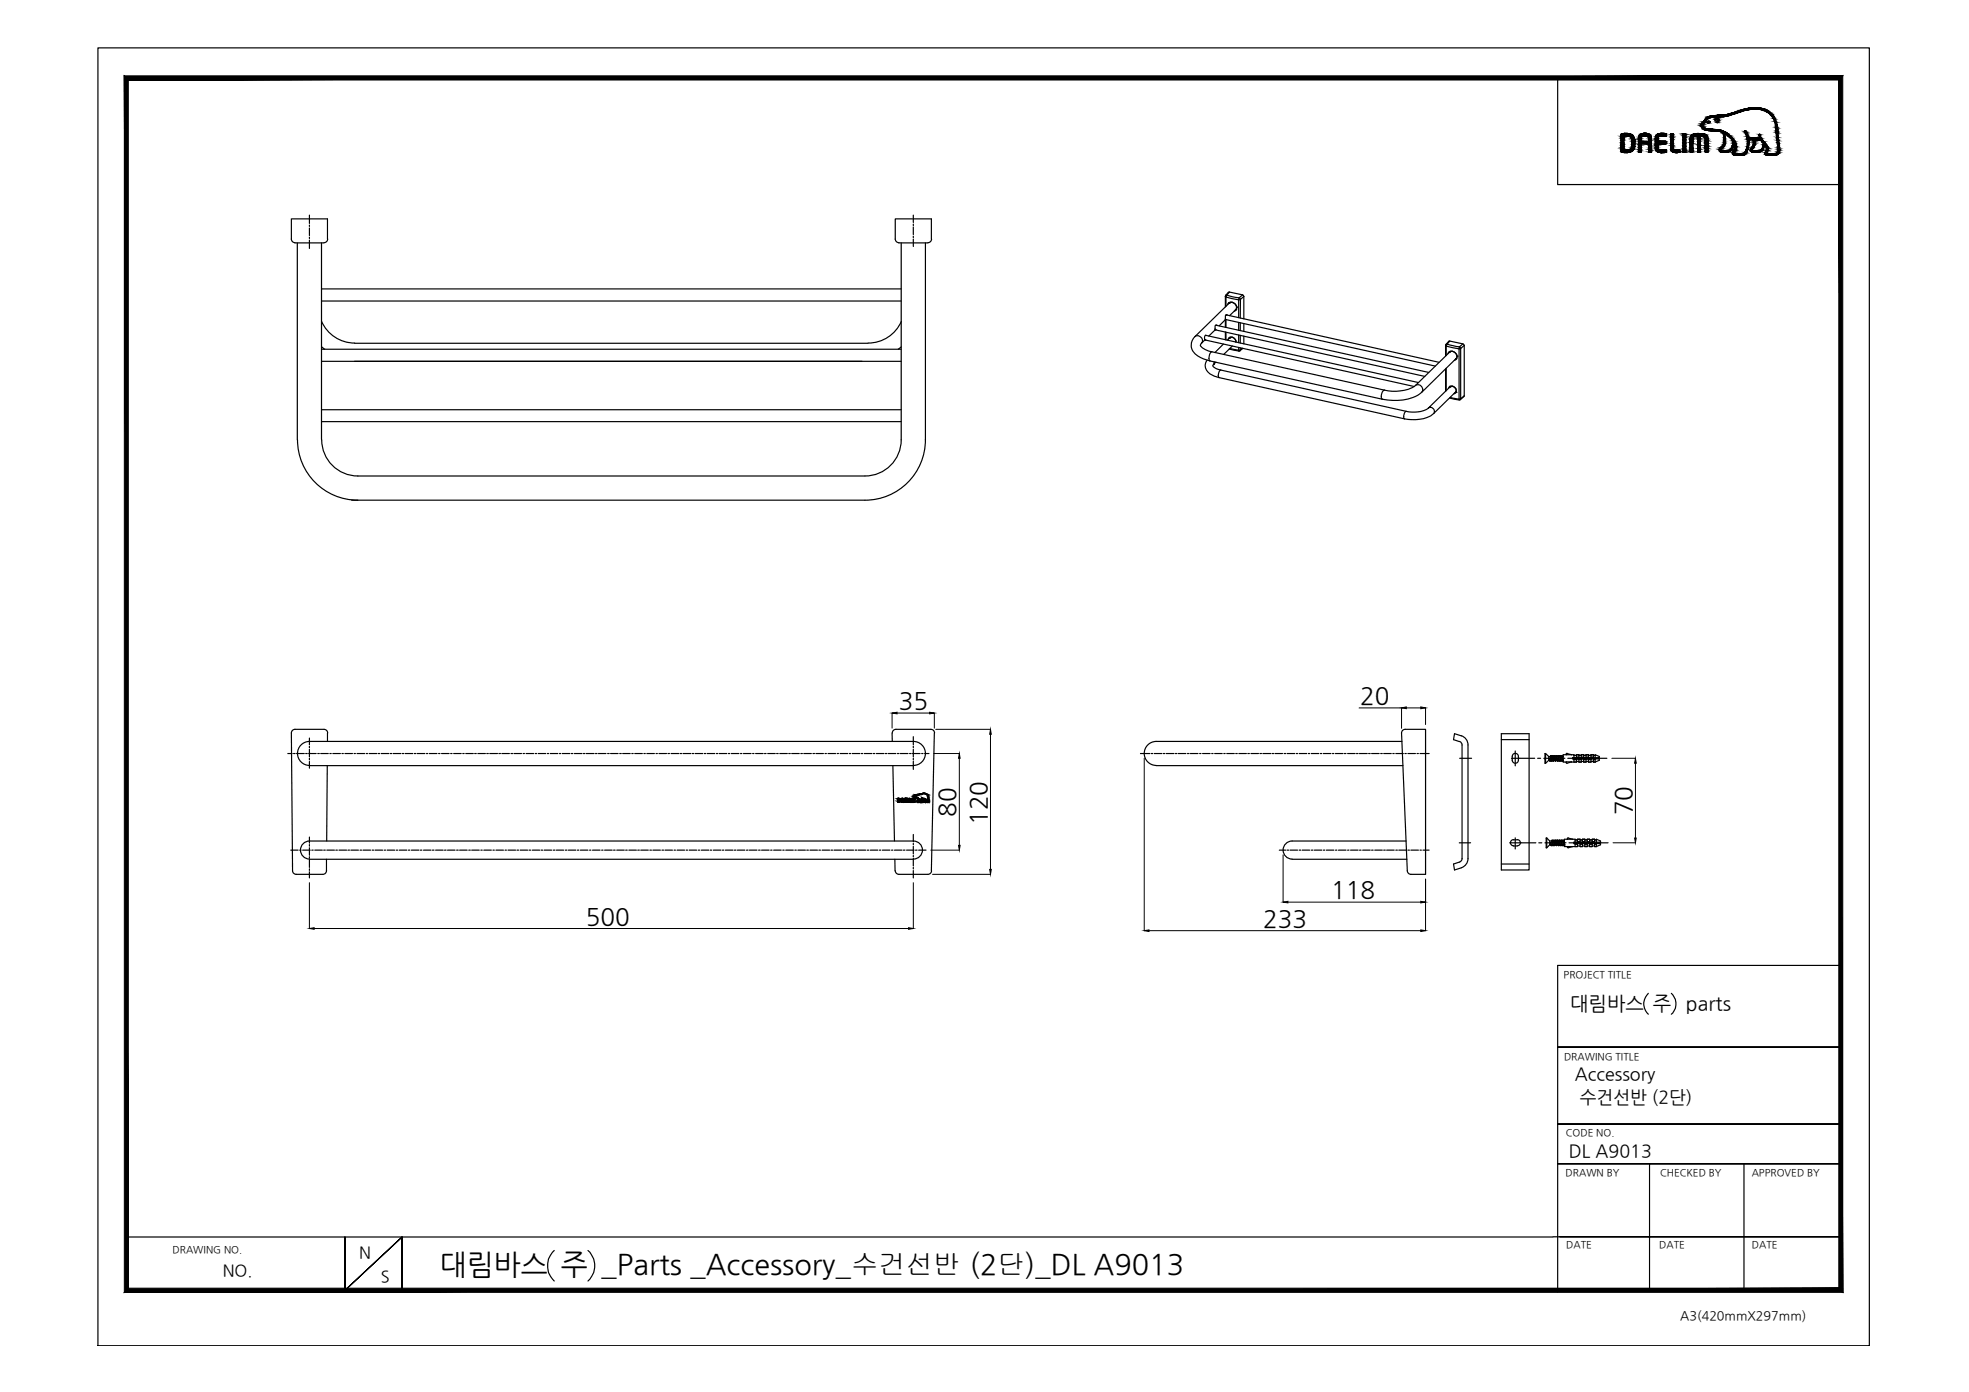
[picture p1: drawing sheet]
<svg xmlns="http://www.w3.org/2000/svg" width="420mm" height="297mm" viewBox="0 0 420 297" stroke-linecap="round" stroke-linejoin="round" font-family="sans-serif">
<defs><g id="words">
<text font-size="6.1" x="93.8" y="271.9">대림바스 주 _Parts _Accessory_수건선반 (2단)_DL A9013</text>
<g font-size="5.2">
<text x="191.8" y="151.3">35</text>
<text x="290.2" y="150.3">20</text>
<text x="203.9" y="174.3" transform="rotate(-90 203.9 174.3)">80</text>
<text x="210.6" y="176" transform="rotate(-90 210.6 176)">120</text>
<text x="348.2" y="174" transform="rotate(-90 348.2 174)">70</text>
<text x="284" y="191.7">118</text>
<text x="125" y="197.3">500</text>
<text x="269.6" y="197.8">233</text>
</g>
<g font-size="4.2">
<text x="335.1" y="215.4">대림바스 주</text>
<text x="359.8" y="215.4">parts</text>
</g>
<g font-size="3.8">
<text x="336" y="230.6">Accessory</text>
<text x="337.1" y="235.3">수건선반 (2단)</text>
<text x="334.8" y="247">DL A9013</text>
</g>
<g font-size="3.5">
<text x="76.6" y="268.5">N</text>
<text x="47.5" y="272.3">NO.</text>
<text x="81.3" y="273.6">S</text>
</g>
<text font-size="2.7" x="358.5" y="281.6">A3(420mmX297mm)</text>
<g font-size="2.1">
<text x="333.7" y="208.6">PROJECT TITLE</text>
<text x="333.7" y="226.2">DRAWING TITLE</text>
<text x="334.1" y="242.4">CODE NO.</text>
<text x="334.1" y="251">DRAWN BY</text>
<text x="354.2" y="251">CHECKED BY</text>
<text x="373.8" y="251">APPROVED BY</text>
<text x="36.8" y="267.4">DRAWING NO.</text>
<text x="334.2" y="266.4">DATE</text>
<text x="354.1" y="266.4">DATE</text>
<text x="373.8" y="266.4">DATE</text>
</g>
</g></defs>
<!-- layer: 0 -->
<g fill="none" stroke="#000" stroke-width=".25">
<path d="M20.9 10.2h378v277h-378zM332.4 16.6v22.8h60.4M368.5 32.5h.1M62.9 51.8h6.2M63.4 51.8v42.1M68.6 51.8v42.1M69.9 51v-4.3h-7.7v4.3a.78 .78 0 0 0 .8 .8M69.9 51a.78 .78 0 0 1-.8 .8M191.8 51.8h6.2M192.3 51.8v42.1M197.5 51.8v42.1M198.7 51v-4.3h-7.7v4.3a.78 .78 0 0 0 .8 .8"/>
<path d="M198.8 51a.78 .78 0 0 1-.8 .8M68.6 77.1h123.7M68.6 74.5h123.7M68.6 64.2h123.7M68.6 61.7h123.7M68.6 68.6a7.7 7.7 0 0 0 7.1 4.6M68.6 74l.7 .5M75.7 73.3h109.5M192.3 74l-.6 .5M192.3 68.6a7.7 7.7 0 0 1-7 4.6M255 71.8a1.02 1.02 0 0 1 1.3 .2 1.02 1.02 0 0 1 .1 1.2M255 71.8a2.54 2.54 0 0 0 .6 4.2l1.2 .6 1.4 .4"/>
<path d="M256.4 73.2l-.3 .5 .2 .3a4.3 4.3 0 0 0 2.3 1.1M257.1 72.5h.1M257.1 72.5l44.7 10M257.1 72.5l-.7 .7M257.3 71.6l-.3 .3 .1 .6M257.3 71.6l45.4 10M257.3 71.6h.1M257.6 76.8a2.01 2.01 0 0 0 1 3.2l1.5 .6M258.2 77l36.8 8.2M258.6 75.1a1.53 1.53 0 0 0-.4 1.9M258.6 75.1l36.8 8.1M258.9 77.8h.1"/>
<path d="M258.9 77.8l-.1 .2 .3 .4 1.4 .6M259.1 77.2l-.2 .6M259.3 70.4h.1M259.3 70.4l44.7 9.9M259.3 70.4l-1.4 1.3M259.4 77.3l-.5 .5M259.5 69.4l-.2 .2v.8M259.5 69.4h.1M259.5 69.4l45.4 10.1M260.5 79a1.29 1.29 0 0 0-.4 1.6M260.5 79l39.5 8.8M261.1 73.4l-1.9 1.8"/>
<path d="M261.5 63.3h.1M261.5 63.3l.1 .1M261.5 68.2h.1M261.5 63.3v2.2M261.5 68.3v1.5M261.5 70.8v1.7M261.5 68.2l44.8 9.9M261.5 63h.1M261.5 63h.3l2.6 .6 .3 .3M261.5 68.2l-1.3 1.3M261.5 63v.3M261.6 63.4l2.7 .6"/>
<path d="M261.6 63.4v2M261.6 68.2v1.7M261.6 70.9v1.6M261.7 67.2l-.2 .2v.8M261.7 67.2h.1M261.7 67.2l45.4 10.1M262.2 64.6l-.3 .4M262.2 64.6h.1M262.2 64.6h.1a1.22 1.22 0 0 1 1.6 .9M262.3 64.7h.1M262.3 74.5l2.1 .4 .2-.1M262.3 64.7a.99 .99 0 0 1 1.3 .2 .99 .99 0 0 1 0 1.3"/>
<path d="M262.3 64.7h-.1M262.3 72l-.2 .4M262.3 72h.1M262.3 72a1.02 1.02 0 0 1 1.5 1M262.3 64.7l-7.3 7.1M262.4 62.3l-.7 .7-.1 .4M262.4 72.1h.1M262.4 62.3l-.3 .1-.6 .6M262.4 72.1h.1a.88 .88 0 0 1 1.2 .9M262.4 64.6l-.1 .1M262.4 62.3l2.8 .6M262.4 72.1l-.1 .1"/>
<path d="M262.5 72.1h.1M262.5 72.1l-.6 .5M263 73.8l-1.9 1.8M263.6 66.1h.1M263.7 66.1h.1M263.8 66l-1.4 1.4M263.9 65.5h.1M263.9 65.5l-.1 .6-.5 .3M264.3 74.1l.1 .8M264.3 64v3.8M264.3 68.8v1.7M264.3 71.5v1.6"/>
<path d="M264.4 74.9h.1M264.7 74.2l-.1 .5-2.2-.3M264.7 68.9v1.6M264.7 71.6v1.6M264.7 63.9l-.4 .1M264.7 63.9v4M265.1 74.3l-.5 .5 .6-.4M265.2 62.9l-.8 .7-.1 .4M265.2 62.9l.2 .4M265.4 63.3l-.7 .6M265.4 63.3v4.7M265.4 69.1v1.6"/>
<path d="M265.4 71.7v1.7M308.5 73.7h.1M308.5 73.7l.1 .1M308.5 73.7v2.3M308.5 78.7v4.8M308.6 73.5h.1M308.6 73.5l-.1 .2M308.6 73.8l2.7 .6M308.6 73.8v2M308.6 78.6v4.8M308.8 73.4l-.2 .1M308.8 73.4l2.6 .6"/>
<path d="M308.8 73.4l-.2 .4M309.3 75.2h.1M309.3 75.2a1.02 1.02 0 0 1 1.2 .1 1.02 1.02 0 0 1 .2 1.3M309.3 75l-.3 .5M309.3 75h.1M309.3 75a1.19 1.19 0 0 1 1.6 1M309.3 75.1l-.1 .1M309.4 72.8h-.3l-.5 .7M309.4 72.8l2.8 .6M309.4 72.8l-.6 .6M309.4 75.1l-7.4 7.2M310.7 76.6h.1"/>
<path d="M310.7 76.6h-.1M310.8 76.4l-7.4 7.3a1.02 1.02 0 0 0-.1-1.3 1.02 1.02 0 0 0-1.3-.1M310.9 76h.1M310.9 76l-.1 .6-.5 .3M311.3 74.4v10.8M311.4 74l.3 .4M311.4 74l-.1 .4M311.7 74.4h-.4M311.7 74.4l-.1 10.9M312.2 73.4l.2 .3M312.2 73.4l-.8 .6M312.4 73.7l-.7 .7"/>
<path d="M312.4 73.7v10.8M63.5 93.8a12.9 12.9 0 0 0 12.9 12.9M68.6 90h123.7M68.6 87.4h123.7M68.7 93.8a7.7 7.7 0 0 0 7.7 7.8M192.3 93.8a7.7 7.7 0 0 1-7.7 7.8h-108.2M197.5 93.8a12.9 12.9 0 0 1-12.9 12.9h-109.6M260.1 80.6l39.6 8.8M295.4 83.2a1.53 1.53 0 0 0-.4 2M300 87.8a1.32 1.32 0 0 0-.3 1.6M302 82.3a8.3 8.3 0 0 1-6.6 .9M303.4 83.7a8.4 8.4 0 0 1-6.2 1.7l-2.2-.2"/>
<path d="M304.8 87.1a5.8 5.8 0 0 1-4.8 .7M305.9 88.2a7.8 7.8 0 0 1-6.2 1.2M309.3 84.9l2.1 .5 .2-.1M309.3 82.5l-.2 .4M309.3 82.5h.1M309.3 82.5a.99 .99 0 0 1 1.1 .1 .99 .99 0 0 1 .3 1.1M309.4 82.6h.1M309.4 82.6a.88 .88 0 0 1 1 .1 .88 .88 0 0 1 .2 1M309.4 84.8l1.9 .4M309.4 82.5l-4.6 4.6a.83 .83 0 0 1 1 .1 .83 .83 0 0 1 .1 1M309.5 82.5l-.2 .1M310.5 83.7h.1"/>
<path d="M310.5 83.7v.1M310.6 83.7l-4.7 4.5M310.6 83.7h.1M310.6 83.7h-.1M310.7 83.7h.1M310.7 83.7l-.5 .3M311.3 85.2l.1 .2M312.4 84.5l-.8 .6-.3 .1M312.4 84.5l-.8 .8M69.9 156.4v1.8M69.9 156.4l-.2-.5-.6-.3h-6.1l-.6 .3-.2 .3 .2 29.6a.78 .78 0 0 0 .8 .8h5.7a.78 .78 0 0 0 .8-.8v-2.4M190.4 156.4v1.8"/>
<path d="M191.2 155.6h7.4l.6 .3 .2 .5M191.2 155.6l-.6 .3-.2 .5M194.9 158.2h-128.9a2.56 2.56 0 0 0-2.5 2.6 2.56 2.56 0 0 0 2.5 2.5M194.9 158.2a2.56 2.56 0 0 1 2.6 2.6 2.56 2.56 0 0 1-2.6 2.5M199.4 156.4l-.7 29.4M299.1 156.4l1.2 29.4a.78 .78 0 0 0 .8 .8M299.2 158.2h-52.5a2.56 2.56 0 0 0-2.5 2.6 2.56 2.56 0 0 0 2.5 2.5M299.8 155.6h4.4v31h-3.1M299.9 155.6l-.6 .3-.2 .5M311.4 158.2l.4 .3 .2 .5v24.2M311.8 157a2.05 2.05 0 0 1 1.5 2v24.2M311.9 157l-1.5-.4-.2 1.2 1.2 .5"/>
<path d="M320.4 156.6h5.9v29h-5.9zM320.4 157.8h5.9M66 163.4h128.9M69.8 163.4l-.1 16.1M190.5 163.4l.4 16.1M194.9 179.5h-128.9a1.93 1.93 0 0 0-1.9 1.9 1.93 1.93 0 0 0 1.9 1.9M194.9 179.5a1.93 1.93 0 0 1 1.9 1.9 1.93 1.93 0 0 1-1.9 1.9M196 171.1h.1M246.7 163.4h52.7M275.7 179.5h24.3M275.7 179.5a1.93 1.93 0 0 0-1.9 1.9 1.93 1.93 0 0 0 1.9 1.9M311.4 179.8h2.4"/>
<path d="M311.5 161.8h2.5M322.1 179.8h5.6M322.5 161.8h5M322.9 160.9a.66 .66 0 0 1 .7-.1 .66 .66 0 0 1 .4 .6v.8a.66 .66 0 0 1-.7 .7 .66 .66 0 0 1-.6-.7v-.8zM323.3 160.2v3.2M323.3 178.8v2.4M328.1 161.8h.6M328.4 179.8h.6M329.4 161.8h3.2M329.7 179.8h3.2M329.8 160.8l.7 .6M329.8 160.8h-.1v2.1h.1"/>
<path d="M329.8 160.8v2.1M330.1 178.8l.6 .7M330.1 178.8h-.2v2.1h.2M330.1 178.8v2.1M330.5 161.4h.3M330.5 162.2h.2M330.5 162.2l-.7 .7M330.5 161.4v.8M330.6 161.8l.1 .6M330.7 161.8v.6M330.7 179.5h.4M330.7 179.5v.8"/>
<path d="M330.7 162.4h.1M330.7 161.8l.1 .4M330.8 161.4l.3 1M330.8 162.2l-.1 .2M330.8 179.8l.2 .6M330.8 162.2h.2M330.9 179.8l.1 .6M330.9 161.3l.3 .9M330.9 161.3l-.1 .1M330.9 161.3h.1M330.9 161.3l.2 1.1M330.9 179.8l.2 .5"/>
<path d="M331 161.4h.2M331.1 179.5l.3 .9M331.1 162.4h.1M331.2 162.2l-.1 .2M331.2 162.2h.1M331.2 179.3l.3 1M331.2 179.3l-.1 .2M331.2 179.3h.1M331.2 179.3l.2 1.1M331.2 162.2h.2M331.2 161.4h.1M331.2 161.4l.2 .8"/>
<path d="M331.3 179.5h.2l.3 .9M331.3 161.3l-.1 .1M331.3 161.3h.1M331.4 161.3l.2 .9M331.4 161.3l.1 1.1M331.4 162.2h.1M331.4 162.2l.1 .2M331.4 161.4h.2M331.6 162.2l-.1 .2M331.6 162.2h.1M331.6 179.3l.2 1M331.6 179.3l-.1 .2"/>
<path d="M331.6 179.3h.1M331.6 179.3l.2 1.1M331.6 162.2h.2M331.6 161.4l.3 1M331.6 161.4h.1M331.7 179.5h.2l.2 .9M331.7 161.3l-.1 .1M331.7 161.3h.1M331.8 161.3l.2 .9M331.8 161.3l.1 1.1M331.8 161.4h.2M332 162.2l-.1 .2"/>
<path d="M332 179.3l-.2 .2M332 179.3h.1M332 162.2h.2M332 161.4l.3 1M332 161.4h.1M332 179.3l.2 1M332 179.3l.1 1.1M332 179.5h.3M332.1 161.3h.1M332.1 161.3l-.1 .1M332.1 161.3l.2 .9h.3M332.1 161.3l.2 1.1"/>
<path d="M332.2 161.4h.2M332.3 179.5l.3 .9M332.3 162.4h.1M332.3 179.3h.1M332.3 179.3v.2M332.4 161.4l.3 1M332.4 161.4h.1M332.4 162.2l-.1 .2M332.4 162.2h.1M332.4 179.3l.2 1M332.4 179.3l.2 1.1M332.4 179.5h.2"/>
<path d="M332.5 161.3l-.1 .1M332.5 161.3h.1M332.5 161.3l.2 .9h.2M332.5 161.3l.2 1.1M332.6 161.4h.2M332.6 179.5l.3 .9M332.7 162.4h.1M332.7 179.3l-.1 .2M332.7 179.3h.1M332.8 161.4l.3 1M332.8 161.4h.1M332.8 162.2h.1"/>
<path d="M332.8 162.2l-.1 .2M332.8 179.3l.1 .9 .3 .1M332.8 179.3l.1 1.1M332.8 179.5h.2M332.9 161.3l-.1 .1M332.9 161.3h.1M332.9 161.3l.2 .9M332.9 161.3l.2 1.1M332.9 161.4h.2M333 179.5l.3 .9M333.1 162.4h.1M333.1 179.3l-.1 .2"/>
<path d="M333.1 179.3h.1M333.1 161.4l.3 1M333.1 162.2v.2M333.1 162.2h.1M333.1 179.3l.3 1M333.1 179.3l.2 1.1M333.1 162.2h.3M333.2 179.5h.2M333.2 161.3l-.1 .1M333.2 161.3h.1M333.3 161.3l.2 .9M333.3 161.3l.1 1.1"/>
<path d="M333.3 161.8h.6M333.4 161.4h.2M333.4 179.5l.3 .9M333.4 162.4h.1M333.5 179.3l-.1 .2M333.5 179.3h.1M333.5 162.2v.2M333.5 179.3l.3 1M333.5 179.3l.2 1.1M333.5 162.2h.1M333.5 179.8h.7M333.6 179.5h.2"/>
<path d="M333.6 161.4h-.1M333.8 179.5h.1M334.2 160.9v.2M334.2 162.6v.1M334.4 160.8l1 .3M334.4 160.8l-.2 .1M334.5 178.9l.1-.1 1 .3M334.5 179v.1M334.5 161.8h3.3M334.8 179.8h3.2M335.4 162.6l-1 .3-.2-.2M335.6 161.7h5.6v.2h-5.6z"/>
<path d="M335.6 161.7l.1 .2M335.7 161.7l.1 .2M335.9 161.7v-.6h-2.3v1.5h2.8v-.5h-.5v.5M335.9 161.2h.5M335.9 161.9h.5M335.9 179.7h5.5v.3h-5.5zM335.9 179.7v.3M335.9 161.7l.1 .2M336 179.7v.3M336.1 161.7v.2M336.1 161.7l.1 .2M336.1 179.7v-.6h-2.3v1.6h2.8v-.6h-.5v.6"/>
<path d="M336.1 179.2h.5M336.1 179.3h.5M336.2 179.7v.3M336.3 161.7l.1 .2M336.4 161.9h.1M336.4 161.7v-.6h.5v.6M336.4 161.6h.5M336.4 162.5h.5M336.5 161.7v.2M336.5 161.9h.1M336.6 179.7v.4l-.5-.1M336.6 179.7v-.6h.6v.6"/>
<path d="M336.6 179.6h.6M336.7 161.7v.2M336.8 180l-.1-.3v.3M336.8 180h.1M336.8 161.7l.1 .2M336.9 161.7v.3l.5-.1M336.9 161.2h.5M336.9 162.1h.5v.5h-.5zM337 179.7v.3M337.1 161.7v.2M337.1 179.7v.3M337.1 179.8l.1 .3 .5-.1"/>
<path d="M337.2 179.2h.5M337.2 179.3h.5M337.2 161.7l.1 .2M337.3 161.7v.2M337.3 179.7l.1 .3M337.4 161.7v-.6h.5l.1 .8M337.4 161.6h.5M337.4 162.5h.5M337.5 161.7v.2M337.5 179.7v.3M337.5 179.7l.1 .3M337.6 180h.1"/>
<path d="M337.6 161.7v.2M337.6 161.7l.1 .2M337.7 179.7v-.6h.5l-.1 .9M337.7 179.6h.5M337.7 179.7l.1 .3M337.8 179.7l.1 .3M337.9 161.7v.2M337.9 179.7v.3M337.9 161.2h.5M337.9 161.9h.5M337.9 162.1h.5v.5h-.5zM338.1 161.7v.2"/>
<path d="M338.1 180h.1M338.2 161.7v.2M338.2 179.2h.5M338.2 179.3h.5M338.2 179.7l.1 .3M338.3 179.7v.3M338.3 161.8h.8M338.3 161.7v.2M338.4 161.7v.2M338.4 161.6h.5M338.4 162.5h.5M338.4 179.7v.3"/>
<path d="M338.5 161.9h.1M338.5 179.7l.1 .3M338.5 179.8h.8M338.6 179.7l.1 .3M338.7 161.7v.2M338.7 179.6h.5M338.8 161.9v-.2l.1 .2M338.9 179.7v.3M338.9 161.7v-.6h-.5l.1 .8M338.9 161.2h.6M338.9 161.9h.6M338.9 162.1h.6v.5h-.6z"/>
<path d="M339 179.7v.3M339 161.7l.1 .2M339.1 179.7v.3M339.2 161.9v-.2l.1 .2M339.2 179.7v-.6h-.5v1l-.5-.1M339.2 179.2h.6M339.2 179.3h.6M339.3 161.7l.2 .1-.2 .1M339.3 161.9h.1M339.3 179.7l.1 .3v-.3l.1 .3M339.3 161.8l.1-.1 .1 .1M339.4 161.9h-.1"/>
<path d="M339.5 161.7v-.6h.5v.6M339.5 161.6h.5M339.5 162.5h.5M339.5 179.7l.3 .2-.2 .1M339.5 180h.1M339.6 180h.1M339.6 179.7v.1M339.7 179.7v.1M339.7 161.8h3.2M339.8 179.7v-.6h.5v.6M339.8 179.6h.5M340 179.8h3.1"/>
<path d="M340 161.2h.4M340 161.9l.4 .1M340.3 179.2h.3M340.3 179.3h.3M340.4 161.7v-.6l.9 .3v.8l-.9 .4M340.4 162.1h-.4v.5h.4M340.4 161.9v.7M340.6 179.7v-.6l.9 .4v.8l-.9 .4M66 183.4h128.9M191 183.4v2.4M191 185.8a.78 .78 0 0 0 .8 .8M191.8 186.6h6.2"/>
<path d="M198.8 185.8a.78 .78 0 0 1-.8 .8M275.7 183.4h24.5M312 183.2l-.3 .6-1.5 .6 .2 1.2a3 3 0 0 0 2.8-1.9l.1-.5M320.4 184.4h5.9M322.9 180.5h.9M323 180.5a.66 .66 0 0 1-.7-.7 .66 .66 0 0 1 .7-.6h.8a.64 .64 0 0 1 .6 .6 .64 .64 0 0 1-.6 .7M330.7 180.3h.2M330.7 180.3l-.6 .6M331 180.4h.1M331.1 180.3l-.1 .1M331.1 180.3h.2M331.4 180.4h.1"/>
<path d="M331.5 180.3l-.1 .1M331.5 180.3h.1M331.5 180.3h.2M331.8 180.3v.1M331.8 180.3h.1M331.8 180.3h.2M332.2 180.3h.1M332.2 180.3l-.1 .1M332.2 180.3h.2M332.6 180.4h.1M332.6 180.3h.2M332.6 180.3v.1"/>
<path d="M332.6 180.3h.1M332.9 180.4h.1M333 180.3h.1M333 180.3l-.1 .1M333.3 180.4h.1M333.4 180.3l-.1 .1M333.4 180.3h.1M333.4 180.3h.2M333.7 180.4h.1M333.8 180.3h.1M333.8 180.3l-.1 .1M334.5 180.7v.1"/>
<path d="M335.6 180.7l-1 .2-.1-.1M336.3 180l.1-.3v.3M336.6 180.5h.6M337.2 180.1h.5v.6h-.5zM337.7 180.5h.5M338.2 180.1h.5v.6h-.5zM338.7 180.5h.5M339.2 180h.6M339.2 180.1h.6v.6h-.6zM339.8 180.5h.5M340.3 180l.3 .1M340.6 180.1h-.3v.6h.3"/>
<path d="M340.6 180v.7M351.7 212a3 3 0 0 0 0 4.4M356.6 212a3 3 0 0 1 0 4.4M392.8 206h-60.4v69.7M332.4 223.4h60.4h-60.4M332.4 239.9h60.4h-60.4M332.4 248.3h60.4h-60.4M352 248.3v27M372.1 248.3v27M27 264h304.4M73.6 264v11.4l12.2-11.4-12.2 11.4zM85.8 275.4v-11.4v11.4"/>
<path d="M118.3 266.8a4.5 4.5 0 0 0 0 6.6M125.5 266.8a4.4 4.4 0 0 1 0 6.6M331.4 263.9h61.4h-59.9M341 275.3h51.8"/>
</g>
<g fill="#000" stroke="#000" stroke-width=".21">
<path d="M190.4 152.2l1-.2v.3zM198.4 152l1 .2-1 .1zM211.4 155.6l.1 1.1h-.3zM299.1 151.1l1-.3v.4zM303.2 150.8l1 .3-1 .1zM204.7 160.8l.2 1h-.4zM349 161.8l.2 1.1h-.4zM348.8 178.8h.4l-.2 1zM66 198.1l1-.1v.3zM193.9 198l1 .1-1 .2zM204.5 180.4h.4l-.2 1zM211.2 185.5h.3l-.1 1.1z"/>
<path d="M244.2 198.6l1-.2v.4zM273.8 192.5l1-.2v.4zM303.2 192.3l1 .2-1 .2zM303.2 198.4l1 .2-1 .2z"/>
<path d="M27.4 274.9l-.9 .9 365.9-.9zM26.5 275.8l365.9-.9 .8 .9zM392.4 17.1v257.8l.8 .9zM393.2 16.2v259.6l-.8-258.7zM27.4 17.1h365l.8-.9zM26.5 16.2h366.7l-365.8 .9zM26.5 16.2l.9 258.7v-257.8zM26.5 16.2l.9 258.7-.9 .9z"/>
</g>
<!-- layer: center -->
<g fill="none" stroke="#000" stroke-width=".25">
<path d="M66 45.9v1.8M66 48v.3M66 48.7v1.6M66 50.6v.3M66 51.2v1.8M194.9 45.9v1.6M194.9 47.8v.3M194.9 48.4v1.7M194.9 50.4v.3M194.9 51v1.6M66 157.5v1.4M66 159.3v.3"/>
<path d="M66 159.9v1.6M194.9 157.2v1.7M194.9 159.2v.4M194.9 159.9v1.6M61.4 160.8h.9M62.6 160.8h.4M63.3 160.8h1.6M65.2 160.8h.4M65.9 160.8h1.6M66 161.8v.4M66 162.5v1.4M66 178.6v1.3"/>
<path d="M67.8 160.8h.3M68.4 160.8h1.6M70.4 160.8h.3M71 160.8h1.6M73 160.8h.3M73.6 160.8h1.6M75.6 160.8h.2M76.2 160.8h1.6M78.1 160.8h.3M78.8 160.8h1.6M80.7 160.8h.3M81.4 160.8h1.6"/>
<path d="M83.3 160.8h.3M83.9 160.8h1.6M85.8 160.8h.4M86.5 160.8h1.6M88.4 160.8h.4M89.1 160.8h1.6M91 160.8h.3M91.6 160.8h1.6M93.6 160.8h.3M94.2 160.8h1.6M96.2 160.8h.3M96.8 160.8h1.6"/>
<path d="M98.7 160.8h.3M99.4 160.8h1.6M101.3 160.8h.3M102 160.8h1.6M103.9 160.8h.3M104.5 160.8h1.7M106.5 160.8h.3M107.1 160.8h1.6M109 160.8h.4M109.7 160.8h1.6M111.6 160.8h.3M112.3 160.8h1.6"/>
<path d="M114.2 160.8h.3M114.8 160.8h1.6M116.8 160.8h.3M117.4 160.8h1.6M119.4 160.8h.3M120 160.8h1.6M121.9 160.8h.3M122.6 160.8h1.6M124.5 160.8h.3M125.1 160.8h1.7M127.1 160.8h.3M127.7 160.8h1.6"/>
<path d="M129.7 160.8h.3M130.3 160.8h1.6M132.2 160.8h.4M132.9 160.8h1.6M134.8 160.8h.3M135.5 160.8h1.6M137.4 160.8h.3M138 160.8h1.6M140 160.8h.3M140.6 160.8h1.6M142.5 160.8h.4M143.2 160.8h1.6"/>
<path d="M145.1 160.8h.3M145.7 160.8h1.7M147.7 160.8h.3M148.3 160.8h1.6M150.3 160.8h.3M150.9 160.8h1.6M152.9 160.8h.3M153.5 160.8h1.6M155.4 160.8h.3M156.1 160.8h1.6M158 160.8h.3M158.7 160.8h1.6"/>
<path d="M160.6 160.8h.3M161.2 160.8h1.6M163.1 160.8h.4M163.8 160.8h1.6M165.7 160.8h.4M166.4 160.8h1.6M168.3 160.8h.3M168.9 160.8h1.6M170.9 160.8h.3M171.5 160.8h1.6M173.5 160.8h.3M174.1 160.8h1.6"/>
<path d="M176.1 160.8h.2M176.7 160.8h1.6M178.6 160.8h.3M179.3 160.8h1.6M181.2 160.8h.3M181.8 160.8h1.7M183.8 160.8h.3M184.4 160.8h1.6M186.3 160.8h.4M187 160.8h1.6M188.9 160.8h.4M189.6 160.8h1.6"/>
<path d="M191.5 160.8h.3M192.1 160.8h1.6M194.1 160.8h.3M194.7 160.8h1.6M194.9 161.8v.4M194.9 162.4v1.8M194.9 178.1v1.5M194.9 180v.3M196.7 160.8h.3M197.3 160.8h.9M243.4 160.8h1.9M245.6 160.8h.4"/>
<path d="M246.3 160.8h1.6M248.2 160.8h.4M248.9 160.8h1.6M250.8 160.8h.3M251.4 160.8h1.7M253.4 160.8h.3M254 160.8h1.6M256 160.8h.3M256.6 160.8h1.6M258.6 160.8h.3M259.2 160.8h1.6M261.1 160.8h.3"/>
<path d="M261.8 160.8h1.6M263.7 160.8h.3M264.4 160.8h1.6M266.3 160.8h.3M266.9 160.8h1.6M268.8 160.8h.4M269.5 160.8h1.6M271.4 160.8h.4M272.1 160.8h1.6M274 160.8h.3M274.6 160.8h1.7M276.6 160.8h.3"/>
<path d="M277.2 160.8h1.6M279.2 160.8h.3M279.8 160.8h1.6M281.8 160.8h.3M282.4 160.8h1.6M284.3 160.8h.3M285 160.8h1.6M286.9 160.8h.3M287.6 160.8h1.6M289.5 160.8h.3M290.1 160.8h1.6M292 160.8h.4"/>
<path d="M292.7 160.8h1.6M294.6 160.8h.4M295.3 160.8h1.6M297.2 160.8h.3M297.8 160.8h1.7M299.8 160.8h.3M300.4 160.8h1.6M302.4 160.8h.3M303 160.8h2M62 181.4h1.6M64 181.4h.2M64.6 181.4h1.6"/>
<path d="M66 180.2v.4M66 180.9v1.6M66 182.8v.3M66 183.5v1.6M66 185.4v.3M66 186v1.3M66.5 181.4h.3M67.2 181.4h1.6M69.1 181.4h.3M69.8 181.4h1.6M71.7 181.4h.3M72.3 181.4h1.6"/>
<path d="M74.2 181.4h.4M74.9 181.4h1.6M76.8 181.4h.4M77.5 181.4h1.6M79.4 181.4h.3M80 181.4h1.6M82 181.4h.3M82.6 181.4h1.6M84.6 181.4h.3M85.2 181.4h1.6M87.2 181.4h.2M87.8 181.4h1.6"/>
<path d="M89.7 181.4h.3M90.4 181.4h1.6M92.3 181.4h.3M92.9 181.4h1.7M94.9 181.4h.3M95.5 181.4h1.6M97.4 181.4h.4M98.1 181.4h1.6M100 181.4h.4M100.7 181.4h1.6M102.6 181.4h.3M103.2 181.4h1.6"/>
<path d="M105.2 181.4h.3M105.8 181.4h1.6M107.8 181.4h.3M108.4 181.4h1.6M110.3 181.4h.3M111 181.4h1.6M112.9 181.4h.3M113.6 181.4h1.6M115.5 181.4h.3M116.1 181.4h1.6M118.1 181.4h.3M118.7 181.4h1.6"/>
<path d="M120.6 181.4h.4M121.3 181.4h1.6M123.2 181.4h.3M123.9 181.4h1.6M125.8 181.4h.3M126.4 181.4h1.6M128.4 181.4h.3M129 181.4h1.6M130.9 181.4h.4M131.6 181.4h1.6M133.5 181.4h.3M134.2 181.4h1.6"/>
<path d="M136.1 181.4h.3M136.7 181.4h1.6M138.7 181.4h.3M139.3 181.4h1.6M141.3 181.4h.3M141.9 181.4h1.6M143.8 181.4h.3M144.5 181.4h1.6M146.4 181.4h.3M147.1 181.4h1.6M149 181.4h.3M149.6 181.4h1.6"/>
<path d="M151.5 181.4h.4M152.2 181.4h1.6M154.1 181.4h.4M154.8 181.4h1.6M156.7 181.4h.3M157.3 181.4h1.6M159.3 181.4h.3M159.9 181.4h1.6M161.9 181.4h.3M162.5 181.4h1.6M164.5 181.4h.2M165.1 181.4h1.6"/>
<path d="M167 181.4h.3M167.7 181.4h1.6M169.6 181.4h.3M170.3 181.4h1.6M172.2 181.4h.3M172.8 181.4h1.6M174.7 181.4h.4M175.4 181.4h1.6M177.3 181.4h.4M178 181.4h1.6M179.9 181.4h.3M180.5 181.4h1.6"/>
<path d="M182.5 181.4h.3M183.1 181.4h1.6M185.1 181.4h.3M185.7 181.4h1.6M187.6 181.4h.3M188.3 181.4h1.6M190.2 181.4h.3M190.9 181.4h1.6M192.8 181.4h.3M193.4 181.4h1.7M194.9 180.6v1.6M194.9 182.6v.3"/>
<path d="M194.9 183.2v1.6M194.9 185.1v.3M194.9 185.8v1.5M195.4 181.4h.3M196 181.4h1.6M273 181.4h1.3M274.6 181.4h.4M275.3 181.4h1.6M277.2 181.4h.4M277.9 181.4h1.6M279.8 181.4h.3M280.4 181.4h1.7"/>
<path d="M282.4 181.4h.3M283 181.4h1.6M285 181.4h.3M285.6 181.4h1.6M287.6 181.4h.3M288.2 181.4h1.6M290.1 181.4h.3M290.8 181.4h1.6M292.7 181.4h.3M293.4 181.4h1.6M295.3 181.4h.3M295.9 181.4h1.6"/>
<path d="M297.8 181.4h.4M298.5 181.4h1.6M300.4 181.4h.4M301.1 181.4h1.6M303 181.4h.3M303.6 181.4h1.4"/>
</g>
<!-- layer: 0 -->
<g fill="none" stroke="#000" stroke-width=".21">
<path d="M190.4 152.2v3.2M191.4 152.2h7M199.4 152.2v3.2M199.7 155.6h11.7M211.4 156.7v28.8M290 151.1h9.1v4.3M300.1 151.1h3.1M304.2 151.1v3.5M199.2 160.8h5.5M204.7 161.8v18.6M244.2 161.8v36.8M343.9 161.8h5.1"/>
<path d="M344.2 179.8h4.8M349 162.9v15.9M66 188.4v9.7M67 198.1h126.9M194.9 188.4v9.7M198.6 181.4h6.1M199 186.6h12.4M245.2 198.6h58M273.8 182.4v10.1M274.8 192.5h28.4M304.2 187.6v11"/>
</g>
<g fill="#000" stroke="#000" stroke-width=".21">
<path d="M346.3 32.5h1.2zM346.5 28.5h.9zM347.2 32h1.3zM350.8 28.5h.4zM351.2 29h1.1zM353.7 28.6h1.9zM353.7 32.4h1.9zM354.1 28.5h1.4zM354.4 32.6h.3zM354.4 28.5h.4zM354.6 29.1h1zM354.9 29.1h.7z"/>
<path d="M357.4 32.6h.6zM362.3 28.5h.7zM363 27h.4zM364.3 25.9h.6zM364.5 26.3h.1zM364.7 27.9h2.7zM364.4 25.9h.4zM364.9 27.9h2.6zM365.8 24.7h3.2zM365.9 24.7h3.1zM366 25.6h.1zM366.2 25.3h.5z"/>
<path d="M366.3 26.1l.2 .1zM366.4 24.6h2.6zM366.3 25.2h.2zM366.8 24.6h2.2zM374.2 30.4h.3zM374.2 30.5h.3zM374.2 23h.8zM375 29.8h.6zM375.4 29.5h.4zM375.4 28.7h.2zM375.6 29.8h.5zM376.8 31.3h.5z"/>
<path d="M191.5 171.1h.4zM191.6 170.4h.2zM192.7 171.1h.1zM193.2 171.2h.2zM193.7 171.1h.3zM194.1 171.1h.2zM194.5 170.4h.6zM194.4 171.1h.1zM194.5 170.5h.1zM194.7 170.4h.3zM194.8 171.1h.1zM195.1 171.1h.1z"/>
<path d="M195 169.9h-.1zM195.1 169.7h.1zM195.2 170.2h.6zM195.5 169.6h.6zM195.5 169.7h.2zM195.9 169.6h.2zM196 171.1l.2-.1zM196.3 169.5h.2zM196.7 171.2h.1zM197 169.3h.3zM197.3 171.1l.2-.1zM198 171.2h.1z"/>
<path d="M345.9 29h1.3zM345.9 29h1.3z"/>
<path d="M346.3 32.5l1.1 .1zM346.5 32.6h.9z"/>
<path d="M345.9 29.1h.6zM345.9 29.1h.6z"/>
<path d="M345.9 29.1l.6 .2v-.2zM345.9 29.1l.6 .2h-.6z"/>
<path d="M345.9 29.3h.6zM345.9 29.3h.6z"/>
<path d="M345.9 29.3l.6 .3v-.3zM345.9 29.3l.6 .3h-.6z"/>
<path d="M345.9 29.6l.6 .3v-.3zM345.9 29.6l.6 .3h-.6z"/>
<path d="M345.9 29.9l.6 .1v-.1zM345.9 29.9l.6 .1h-.6z"/>
<path d="M345.9 30l.6 .5v-.5zM345.9 30l.6 .5h-.6z"/>
<path d="M345.9 30.5l.6 .3v-.3zM345.9 30.5l.6 .3h-.6z"/>
<path d="M345.9 30.8l.6 .4v-.4zM345.9 30.8l.6 .4h-.6zM345.9 31.2h.6zM345.9 31.2h.6z"/>
<path d="M345.9 31.2l.6 .4v-.4zM345.9 31.2l.6 .4h-.6z"/>
<path d="M345.9 31.6l.6 .2v-.2zM345.9 31.6l.6 .2h-.6z"/>
<path d="M345.9 31.8h.6zM345.9 31.8h.6z"/>
<path d="M345.9 31.8l.6 .2v-.2zM345.9 31.8l.6 .2h-.6zM345.9 32h.6zM345.9 32h.6z"/>
<path d="M345.9 32h.6zM345.9 32h.6z"/>
<path d="M345.9 32h.7zM345.9 32h.7z"/>
<path d="M345.9 29h.9zM345.9 29h1.2z"/>
<path d="M345.9 29h.9zM345.9 29l.6 .1zM345.9 29.1h.6zM345.9 29.1h.6z"/>
<path d="M345.9 32h1zM345.9 32h1z"/>
<path d="M345.9 32h1.1zM345.9 32h1.1z"/>
<path d="M345.9 29h1.2zM345.9 29h1.3z"/>
<path d="M345.9 32h1.2zM345.9 32h1.2z"/>
<path d="M347.2 29h1.3zM347.2 29h1.3z"/>
<path d="M345.9 32h1.3zM345.9 32h1.3z"/>
<path d="M346.5 28.5h1zM346.3 28.5h1.2z"/>
<path d="M346.3 28.5h1.3zM346.2 28.5h1.4z"/>
<path d="M346.2 28.5h1.5zM346.1 28.5h1.6z"/>
<path d="M346.2 32.5h1.4zM346.2 32.5h1.3z"/>
<path d="M346.1 28.5l1.8 .1zM346.1 28.5l1.8 .1h-1.9z"/>
<path d="M346.1 32.5h1.6zM346.1 32.5h1.5z"/>
<path d="M346 28.6h1.9zM345.9 28.6h2z"/>
<path d="M345.9 32.4h2zM345.9 32.4h2z"/>
<path d="M345.9 32.4h2zM345.9 32.4l1.8 .1z"/>
<path d="M345.9 28.6l2.3 .1-.3-.1zM345.9 28.6l2.3 .1h-2.3z"/>
<path d="M345.9 32.3h2.3zM345.9 32.3h2.3z"/>
<path d="M345.9 32.3l2 .1 .3-.1zM345.9 32.3l2 .1h-2z"/>
<path d="M345.9 28.7h2.3zM345.9 28.7h2.3z"/>
<path d="M345.9 28.7l2.4 .1zM345.9 28.7l2.4 .1z"/>
<path d="M345.9 28.8l2.5 .1-.1-.1zM345.9 28.8l2.5 .1h-2.5z"/>
<path d="M345.9 32.3h2.4zM345.9 32.3h2.3z"/>
<path d="M345.9 32.1h2.5zM345.9 32.1h2.5z"/>
<path d="M345.9 32.1l2.4 .2 .1-.2zM345.9 32.1l2.4 .2h-2.4z"/>
<path d="M345.9 28.9h2.5zM345.9 28.9h2.5z"/>
<path d="M345.9 28.9l2.6 .1-.1-.1zM345.9 28.9l2.6 .1h-2.6z"/>
<path d="M347.2 29h1.3zM347.2 29h1.3z"/>
<path d="M347.2 29h1.4zM347.2 29h1.4z"/>
<path d="M347.3 32h1.2zM347.2 32h1.3zM347.2 32h1.3z"/>
<path d="M345.9 32l2.5 .1 .1-.1zM345.9 32l2.5 .1h-2.5z"/>
<path d="M347.4 29l1.2 .1v-.1zM347.4 29l1.2 .1zM347.8 29.1h.8zM347.8 29.1h.8z"/>
<path d="M347.8 29.1l.9 .2-.1-.2zM347.8 29.1l.9 .2h-.7z"/>
<path d="M347.7 31.9h.9zM347.6 31.9h1z"/>
<path d="M347.6 31.9h1zM347.3 32h1.2z"/>
<path d="M348 29.3l.8 .1-.1-.1zM348 29.3l.8 .1h-.7z"/>
<path d="M347.9 31.8h.8zM347.7 31.9h.9z"/>
<path d="M348.1 29.4l.7 .2v-.2zM348.1 29.4l.7 .2h-.7z"/>
<path d="M348.1 29.6l.8 .2-.1-.2zM348.1 29.6l.8 .2h-.7z"/>
<path d="M348.1 31.6h.7zM348.1 31.6h.7z"/>
<path d="M348.1 31.6l.6 .2 .1-.2zM348.1 31.6l.6 .2h-.8z"/>
<path d="M348.2 29.8l.7 .1v-.1zM348.2 29.8l.7 .1h-.7z"/>
<path d="M348.2 29.9l.7 .2v-.2zM348.2 29.9l.7 .2h-.7z"/>
<path d="M348.2 30.1l.7 .1zM348.2 30.1l.7 .1zM348.2 30.2h.7zM348.2 30.2h.7zM348.2 30.2h.7zM348.2 30.2h.7zM348.2 30.2h.7zM348.2 30.2h.7z"/>
<path d="M348.2 30.2h.7zM348.2 30.2h.7z"/>
<path d="M348.2 30.2l.7 .1zM348.2 30.2l.7 .1z"/>
<path d="M348.2 30.3l.7 .2v-.2zM348.2 30.3l.7 .2h-.7z"/>
<path d="M348.2 30.5l.7 .1v-.1zM348.2 30.5l.7 .1h-.7z"/>
<path d="M348.2 30.6l.7 .1v-.1zM348.2 30.6l.7 .1h-.7z"/>
<path d="M348.2 30.7l.7 .1zM348.2 30.7l.7 .1z"/>
<path d="M348.2 30.8h.7zM348.2 30.8h.7z"/>
<path d="M348.2 30.8l.7 .1zM348.2 30.8l.7 .1z"/>
<path d="M348.2 30.9l.7 .4v-.4zM348.2 30.9l.7 .4h-.7zM348.2 31.3h.7zM348.2 31.3h.7z"/>
<path d="M348.2 31.3l.6 .3 .1-.3zM348.2 31.3l.6 .3h-.7z"/>
<path d="M349.6 29.6h.7zM349.6 29.6h.7zM349.6 29.6h.7zM349.6 29.6h.7z"/>
<path d="M349.7 32.5h.3zM349.7 32.5h.5z"/>
<path d="M349.7 32.5h.3zM349.7 32.5h.3z"/>
<path d="M349.7 32.5h.5zM349.7 32.5h.5z"/>
<path d="M349.7 32.4h.5zM349.7 32.4l.5 .1z"/>
<path d="M349.6 29.5l.7 .1zM349.6 29.5l.7 .1z"/>
<path d="M349.6 29.6h.7zM349.6 29.6h.7zM349.6 29.6h.7zM349.6 29.6h.7z"/>
<path d="M349.6 29.6h.7zM349.6 29.6h.7zM349.6 29.6h.7zM349.6 29.6h.7z"/>
<path d="M349.6 29.6l.7 .3v-.3zM349.6 29.6l.7 .3h-.7zM349.6 29.9h.7zM349.6 29.9h.7z"/>
<path d="M349.6 29.9l.7 .2v-.2zM349.6 29.9l.7 .2h-.7z"/>
<path d="M349.6 30.1l.7 .1zM349.6 30.1l.7 .1z"/>
<path d="M349.6 30.7l.7 .1zM349.6 30.7l.7 .1z"/>
<path d="M349.6 30.8l.7 .2v-.2zM349.6 30.8l.7 .2h-.7z"/>
<path d="M349.6 31l.7 .4v-.4zM349.6 31l.7 .4h-.7z"/>
<path d="M349.6 31.4l.7 .1zM349.6 31.4l.7 .1z"/>
<path d="M349.6 31.5l.7 .4v-.4zM349.6 31.5l.7 .4h-.7z"/>
<path d="M349.6 31.9h.7zM349.6 31.9h.7z"/>
<path d="M349.6 31.9l.7 .2v-.2zM349.6 31.9l.7 .2h-.7z"/>
<path d="M349.6 32.1l.7 .1zM349.6 32.1l.7 .1z"/>
<path d="M349.6 32.2l.7 .1zM349.6 32.2l.7 .1z"/>
<path d="M349.6 32.3h.7zM349.6 32.3h.7z"/>
<path d="M349.6 32.3l.7 .1zM349.6 32.3l.7 .1zM349.6 32.4h.7zM349.6 32.4h.7zM349.6 32.4h.7zM349.6 32.4h.7z"/>
<path d="M349.6 32.4h.7zM349.6 32.4h.6z"/>
<path d="M349.7 29.3l.6 .2v-.2zM349.7 29.3l.6 .2h-.7z"/>
<path d="M349.7 29.2l.6 .1v-.1zM349.7 29.2l.6 .1h-.6z"/>
<path d="M349.7 29.1h.7zM349.7 29.1h.8z"/>
<path d="M349.7 29.1h.7zM349.7 29.1l.6 .1z"/>
<path d="M349.7 29.1h.9zM349.7 29.1h.8z"/>
<path d="M349.7 29h1.1zM349.7 29l.9 .1z"/>
<path d="M350.8 28.5h.4zM350.8 28.5h.4zM350.8 28.5h.4z"/>
<path d="M350.8 28.5h.6zM350.6 28.5h.8z"/>
<path d="M350.6 28.5h.8zM350.6 28.5h.8z"/>
<path d="M350.6 28.5h1zM350.4 28.5h1.2z"/>
<path d="M350.4 28.5h1.4zM350.2 28.5h1.6z"/>
<path d="M350.2 28.5l1.8 .2-.2-.2zM350.2 28.5l1.8 .2h-2z"/>
<path d="M351.8 29.6h.6zM351.8 29.6h.6z"/>
<path d="M350 28.7l2.1 .1zM349.9 28.8h2.2z"/>
<path d="M349.9 28.8l2.3 .1-.1-.1zM349.9 28.8l2.3 .1h-2.4z"/>
<path d="M349.8 28.9l2.5 .1zM349.8 28.9l2.5 .1z"/>
<path d="M351.1 29h1.2zM351.1 29h1.2zM351.2 29h1.1z"/>
<path d="M351.3 29l1 .1zM351.3 29l1 .1z"/>
<path d="M351.5 29.1h.8zM351.5 29.1h.8z"/>
<path d="M351.6 29.1l.8 .2-.1-.2zM351.6 29.1l.8 .2h-.7z"/>
<path d="M351.8 32.5h.5zM351.8 32.5h.4z"/>
<path d="M351.7 29.3l.7 .1zM351.7 29.3l.7 .1z"/>
<path d="M351.7 29.4h.7zM351.7 29.4h.7z"/>
<path d="M351.7 29.4l.7 .2v-.2zM351.7 29.4l.7 .2h-.6zM351.8 29.6h.6zM351.8 29.6h.6z"/>
<path d="M351.8 29.6h.6zM351.8 29.6h.6z"/>
<path d="M351.8 29.6l.6 .1zM351.8 29.6l.6 .1zM351.8 29.7h.6zM351.8 29.7h.6z"/>
<path d="M351.8 29.7l.6 .2v-.2zM351.8 29.7l.6 .2h-.6z"/>
<path d="M351.8 29.9h.6zM351.8 29.9h.6z"/>
<path d="M351.8 29.9l.6 .2v-.2zM351.8 29.9l.6 .2h-.6z"/>
<path d="M351.8 30.1l.6 .1zM351.8 30.1l.6 .1z"/>
<path d="M349.6 30.2h2.8zM349.6 30.2h2.8z"/>
<path d="M349.6 30.2h2.8zM349.6 30.2h2.8z"/>
<path d="M349.6 30.2l2.8 .4v-.4zM349.6 30.2l2.8 .4h-2.8z"/>
<path d="M349.6 30.6l2.8 .1zM349.6 30.6l2.8 .1z"/>
<path d="M351.8 30.7l.6 .1zM351.8 30.7l.6 .1z"/>
<path d="M351.8 30.8l.6 .1v-.1zM351.8 30.8l.6 .1h-.6z"/>
<path d="M351.8 30.9l.6 .2v-.2zM351.8 30.9l.6 .2h-.6zM351.8 31.1h.6zM351.8 31.1h.6z"/>
<path d="M351.8 31.1l.6 .5v-.5zM351.8 31.1l.6 .5h-.6z"/>
<path d="M351.8 31.6h.6zM351.8 31.6h.6z"/>
<path d="M351.8 31.6l.6 .3v-.3zM351.8 31.6l.6 .3h-.6z"/>
<path d="M351.8 31.9l.6 .2v-.2zM351.8 31.9l.6 .2h-.6z"/>
<path d="M351.8 32.1l.6 .1zM351.8 32.1l.6 .1z"/>
<path d="M351.8 32.2l.6 .1zM351.8 32.2l.6 .1z"/>
<path d="M351.8 32.3l.6 .1zM351.8 32.3l.6 .1zM351.8 32.4h.6zM351.8 32.4h.6z"/>
<path d="M351.8 32.4h.6zM351.8 32.4h.6zM351.8 32.4h.6zM351.8 32.4h.6z"/>
<path d="M351.8 32.4h.6zM351.8 32.4l.5 .1zM351.8 32.5h.5zM351.8 32.5h.5z"/>
<path d="M353.3 29.1h1.1zM353.3 29.1h1.1z"/>
<path d="M353.2 29.4l.7 .1zM353.2 29.4l.7 .1z"/>
<path d="M353.2 29.5h.7zM353.2 29.5h.7zM353.2 29.5h.7zM353.2 29.5h.7z"/>
<path d="M353.2 29.5l.7 .1zM353.2 29.5l.7 .1z"/>
<path d="M353.2 29.6h.7zM353.2 29.6h.7z"/>
<path d="M353.2 29.6h.7zM353.2 29.6h.7z"/>
<path d="M353.2 29.6l.7 .3v-.3zM353.2 29.6l.7 .3h-.7z"/>
<path d="M353.2 29.9l.7 .1v-.1zM353.2 29.9l.7 .1h-.7z"/>
<path d="M353.2 30l.7 .1zM353.2 30l.7 .1z"/>
<path d="M353.2 30.1l.7 .1zM353.2 30.1l.7 .1z"/>
<path d="M353.2 30.7l.7 .1zM353.2 30.7l.7 .1z"/>
<path d="M353.2 30.8l.7 .2v-.2zM353.2 30.8l.7 .2h-.7z"/>
<path d="M353.2 31l.7 .1v-.1zM353.2 31l.7 .1h-.7z"/>
<path d="M353.2 31.1l.7 .2v-.2zM353.2 31.1l.7 .2h-.7z"/>
<path d="M353.2 31.3l.7 .1zM353.2 31.3l.7 .1z"/>
<path d="M353.2 31.4l.7 .1zM353.2 31.4l.7 .1z"/>
<path d="M353.2 31.5h.7zM353.2 31.5h.7zM353.2 31.5h.7zM353.2 31.5h.7z"/>
<path d="M353.2 31.5l.7 .1v-.1zM353.2 31.5l.7 .1h-.7z"/>
<path d="M353.2 31.6l.7 .2v-.2zM353.2 31.6l.7 .2h-.6z"/>
<path d="M353.3 29.2l.6 .2v-.2zM353.3 29.2l.6 .2h-.7z"/>
<path d="M353.3 31.8h.6zM353.3 31.8h.6z"/>
<path d="M353.3 31.8l.7 .1zM353.3 31.8l.7 .1z"/>
<path d="M353.3 29.1h.7zM353.3 29.1l.6 .1zM353.3 29.2h.6zM353.3 29.2h.6z"/>
<path d="M353.3 31.9l.8 .1zM353.3 31.9l.8 .1z"/>
<path d="M354 32.5h1.6zM354 32.5h1.6zM354 32.5h1.6zM354 32.5h1.6zM354 32.5h1.6z"/>
<path d="M353.3 29.1h.8zM353.3 29.1h1z"/>
<path d="M353.3 29.1h.8zM353.3 29.1h.7z"/>
<path d="M353.3 29.1h1zM353.3 29.1h1.1z"/>
<path d="M353.3 32h1.1zM353.3 32h1.1z"/>
<path d="M354.4 32.6h.2zM354.4 32.6h.2z"/>
<path d="M353.3 32h1.1zM353.3 32h1.1zM353.3 32h1.1zM353.3 32h1.1z"/>
<path d="M354.4 32.6h.3zM354.4 32.6h.4z"/>
<path d="M354.4 28.5h.8zM354.3 28.5h.9z"/>
<path d="M354.3 28.5h1.2zM354.1 28.5h1.4zM354 28.5h1.5z"/>
<path d="M354.3 32.6h.9zM354.3 32.6h.5z"/>
<path d="M353.2 30.7h2.2zM353.2 30.7h2.3z"/>
<path d="M353.2 30.2h2.3zM353.2 30.2h2.3z"/>
<path d="M353.2 30.7h2.3zM353.2 30.7h2.3z"/>
<path d="M354.1 32.5h1.4zM354.1 32.5l1.1 .1z"/>
<path d="M353.2 30.2h2.3zM353.2 30.2h2.3z"/>
<path d="M353.2 30.2h2.4zM353.2 30.2h2.4z"/>
<path d="M354.1 32.5h1.4zM354.1 32.5h1.4z"/>
<path d="M354 28.5h1.6zM354 28.5h1.6z"/>
<path d="M355.4 29.1h.2zM354.9 29.1h.7z"/>
<path d="M353.2 30.2l2.4 .1zM353.2 30.2l2.4 .1z"/>
<path d="M353.2 30.7h2.4zM353.2 30.7h2.3z"/>
<path d="M354.1 32.5h1.5zM354.1 32.5h1.4z"/>
<path d="M354 28.5h1.6zM354 28.5h1.6z"/>
<path d="M354 28.5h1.6zM353.9 28.5h1.7z"/>
<path d="M353.9 28.5l1.7 .1zM353.7 28.6h1.9zM353.7 28.6h1.9z"/>
<path d="M353.7 28.6l1.9 .1v-.1zM353.5 28.7l.2-.1 1.9 .1z"/>
<path d="M353.5 28.7l2.1 .1v-.1zM353.5 28.7l2.1 .1h-2.2z"/>
<path d="M353.4 28.8l2.2 .1zM353.4 28.8l2.2 .1z"/>
<path d="M353.3 28.9l2.3 .1zM353.3 28.9l2.3 .1z"/>
<path d="M353.3 29l2.3 .1zM353.3 29l2.3 .1zM353.3 29.1h2.3zM353.3 29.1h2.3z"/>
<path d="M354.4 29.1h1.2zM354.4 29.1h1.2z"/>
<path d="M354.5 29.1h1.1zM354.5 29.1h1.1zM354.6 29.1h1z"/>
<path d="M353.2 30.3l2.4 .1zM353.2 30.3l2.4 .1z"/>
<path d="M353.2 30.4l2.4 .1v-.1zM353.2 30.4l2.4 .1h-2.4z"/>
<path d="M353.2 30.5l2.4 .1zM353.2 30.5l2.4 .1z"/>
<path d="M353.2 30.6h2.4zM353.2 30.6l2.4 .1z"/>
<path d="M353.3 32h2.3zM353.3 32h2.3z"/>
<path d="M353.3 32l2.3 .1zM353.3 32l2.3 .1z"/>
<path d="M353.3 32.1l2.3 .1v-.1zM353.3 32.1l2.3 .1h-2.2z"/>
<path d="M353.4 32.2l2.2 .1zM353.4 32.2l2.2 .1z"/>
<path d="M353.5 32.3l2.1 .1v-.1zM353.5 32.3l2.1 .1h-1.9zM353.7 32.4h1.9z"/>
<path d="M353.8 32.4l1.8 .1zM353.8 32.4l1.8 .1zM354 32.5h1.6z"/>
<path d="M354 32.5h1.6zM354 32.5h1.6z"/>
<path d="M356.6 28.5h.4zM356.6 28.5h.4z"/>
<path d="M356.6 28.5h.4zM356.6 28.5h.4z"/>
<path d="M356.6 28.5l.5 .1zM356.6 28.5l.5 .1z"/>
<path d="M356.5 28.6h.6zM356.5 28.6h.6z"/>
<path d="M356.5 28.6l.6 .1zM356.5 28.6l.6 .1zM356.5 28.7h.6zM356.5 28.7h.6z"/>
<path d="M356.5 28.7l.6 .1v-.1zM356.5 28.7l.6 .1h-.6zM356.5 28.8h.6zM356.5 28.8h.6z"/>
<path d="M356.5 28.8l.6 .2v-.2zM356.5 28.8l.6 .2h-.6z"/>
<path d="M356.5 29l.6 .1zM356.5 29l.6 .1z"/>
<path d="M356.5 29.1l.6 .3v-.3zM356.5 29.1l.6 .3h-.6z"/>
<path d="M356.5 29.4h.6zM356.5 29.4h.6z"/>
<path d="M356.5 29.4l.6 .4v-.4zM356.5 29.4l.6 .4h-.6z"/>
<path d="M356.5 29.8l.6 .1zM356.5 29.8l.6 .1z"/>
<path d="M356.5 29.9l.6 .7v-.7zM356.5 29.9l.6 .7h-.6z"/>
<path d="M356.5 30.6l.6 .1zM356.5 30.6l.6 .1z"/>
<path d="M356.5 30.7l.6 .3v-.3zM356.5 30.7l.6 .3h-.6z"/>
<path d="M356.5 31l.6 .1zM356.5 31l.6 .1z"/>
<path d="M356.5 31.1l.6 .2v-.2zM356.5 31.1l.6 .2h-.6z"/>
<path d="M356.5 31.3l.6 .1zM356.5 31.3l.6 .1z"/>
<path d="M356.5 31.4l.6 .1zM356.5 31.4l.6 .1z"/>
<path d="M356.5 31.5h.6zM356.5 31.5h.6z"/>
<path d="M356.5 31.5l.6 .1zM356.5 31.5l.6 .1zM356.5 31.6h.6zM356.5 31.6h.6z"/>
<path d="M356.5 31.6h.6zM356.5 31.6h.6zM356.5 31.6h.6zM356.5 31.6h.6z"/>
<path d="M356.5 31.6l.6 .1v-.1zM356.5 31.6l.6 .1h-.6z"/>
<path d="M356.5 31.7l.7 .1-.1-.1zM356.5 31.7l.7 .1h-.7z"/>
<path d="M356.5 31.8h.7zM356.5 31.8h.7z"/>
<path d="M356.5 31.8l.8 .1zM356.5 31.8l.8 .1z"/>
<path d="M356.5 31.9l.9 .1zM356.5 31.9l.9 .1z"/>
<path d="M357.4 32.6h.5zM357.6 32.6h.3z"/>
<path d="M356.6 32h1zM356.6 32h1z"/>
<path d="M356.6 32h1.1zM356.6 32h1.1z"/>
<path d="M357.4 32.5h.8zM357.4 32.5l.6 .1z"/>
<path d="M357.3 32.5h1zM357.3 32.5h.9z"/>
<path d="M357.2 32.5h1.1zM357.2 32.5h1.1z"/>
<path d="M356.6 32h1.9zM356.6 32h1.9z"/>
<path d="M356.6 32l1.9 .1zM356.6 32l1.9 .1z"/>
<path d="M356.6 32.1h1.9zM356.6 32.1h1.9z"/>
<path d="M356.6 32.1l1.9 .1zM356.6 32.1l1.9 .1z"/>
<path d="M356.6 32.2l1.9 .1v-.1zM356.6 32.2l1.9 .1h-1.7z"/>
<path d="M356.8 32.3l1.7 .1zM356.8 32.3l1.7 .1z"/>
<path d="M356.9 32.4l1.6 .1zM356.9 32.4l1.6 .1zM357.1 32.5h1.4zM357.1 32.5h1.4z"/>
<path d="M357.1 32.5h1.4zM357.1 32.5h1.4zM357.2 32.5h1.3zM357.2 32.5h1.3z"/>
<path d="M357.2 32.5h1.3zM357.2 32.5h1.1z"/>
<path d="M359.3 28.5h.4zM359.1 28.5h.6zM359.1 28.5h.6zM359.1 28.5h.6z"/>
<path d="M359.1 28.5l.6 .2v-.2zM359.1 28.5l.6 .2h-.6z"/>
<path d="M359.1 32.5h.6zM359.1 32.5h.5z"/>
<path d="M359.1 28.7h.6zM359.1 28.7h.6z"/>
<path d="M359.1 28.7l.6 .1v-.1zM359.1 28.7l.6 .1h-.6z"/>
<path d="M359.1 28.8l.6 .2v-.2zM359.1 28.8l.6 .2h-.6z"/>
<path d="M359.1 29l.6 .3v-.3zM359.1 29l.6 .3h-.6z"/>
<path d="M359.1 29.3l.6 .5v-.5zM359.1 29.3l.6 .5h-.6z"/>
<path d="M359.1 29.8l.6 .7v-.7zM359.1 29.8l.6 .7h-.6z"/>
<path d="M359.1 30.5l.6 .7v-.7zM359.1 30.5l.6 .7h-.6z"/>
<path d="M359.1 31.2l.6 .6v-.6zM359.1 31.2l.6 .6h-.6z"/>
<path d="M359.1 31.8l.6 .2v-.2zM359.1 31.8l.6 .2h-.6z"/>
<path d="M359.1 32l.6 .2v-.2zM359.1 32l.6 .2h-.6z"/>
<path d="M359.1 32.2l.6 .1v-.1zM359.1 32.2l.6 .1h-.6z"/>
<path d="M359.1 32.3l.6 .1zM359.1 32.3l.6 .1z"/>
<path d="M359.1 32.4l.6 .1v-.1zM359.1 32.4l.6 .1h-.6zM359.1 32.5h.6zM359.1 32.5h.6z"/>
<path d="M360.8 32.5h.3zM360.8 32.5h.2z"/>
<path d="M360.6 32.4l.5 .1 .1-.1zM360.6 32.4l.5 .1zM360.8 32.5h.3zM360.8 32.5h.3z"/>
<path d="M360.6 29.7l.7 .1zM360.6 29.7l.7 .1z"/>
<path d="M360.6 29.8l.7 .3v-.3zM360.6 29.8l.7 .3h-.7z"/>
<path d="M360.6 30.1h.7zM360.6 30.1h.7z"/>
<path d="M360.6 30.1l.7 .1zM360.6 30.1l.7 .1z"/>
<path d="M360.6 30.2h.7zM360.6 30.2h.7z"/>
<path d="M360.6 30.2h.7zM360.6 30.2h.7z"/>
<path d="M360.6 30.2l.7 .1zM360.6 30.2l.7 .1z"/>
<path d="M360.6 30.3l.7 .1v-.1zM360.6 30.3l.7 .1h-.7z"/>
<path d="M360.6 30.4l.7 .1zM360.6 30.4l.7 .1z"/>
<path d="M360.6 30.5l.7 .1v-.1zM360.6 30.5l.7 .1h-.7z"/>
<path d="M360.6 30.6l.7 .1zM360.6 30.6l.7 .1z"/>
<path d="M360.6 30.7l.7 .9v-.9zM360.6 30.7l.7 .9h-.7zM360.6 31.6h.7zM360.6 31.6h.7z"/>
<path d="M360.6 31.6l.7 .5v-.5zM360.6 31.6l.7 .5h-.7zM360.6 32.1h.7zM360.6 32.1h.7z"/>
<path d="M360.6 32.1l.7 .1v-.1zM360.6 32.1l.7 .1h-.7zM360.6 32.2h.7zM360.6 32.2h.7z"/>
<path d="M360.6 32.2l.7 .1zM360.6 32.2l.7 .1zM360.6 32.3h.7zM360.6 32.3h.7z"/>
<path d="M360.6 32.3h.7zM360.6 32.3l.6 .1zM360.6 32.4h.6zM360.6 32.4h.6z"/>
<path d="M360.7 29.5h.6zM360.7 29.5h.6z"/>
<path d="M360.6 29.5l.7 .2v-.2zM360.6 29.5l.7 .2h-.7z"/>
<path d="M360.7 29.3l.6 .2 .1-.2zM360.7 29.3l.6 .2h-.6z"/>
<path d="M360.8 29.1l.6 .2 .2-.2zM360.8 29.1l.6 .2h-.7z"/>
<path d="M360.8 29.1h.9zM360.8 29.1h1z"/>
<path d="M360.8 29.1h.9zM360.8 29.1h.8z"/>
<path d="M360.8 29.1h1.3zM360.8 29.1h1.4z"/>
<path d="M360.8 29.1h1.3zM360.8 29.1h1z"/>
<path d="M362.2 29.1h2.1zM362.2 29.1h2.1z"/>
<path d="M362.2 29.1h.7zM362.2 29.1h.7z"/>
<path d="M362.2 32.3h.7zM362.2 32.3h.7z"/>
<path d="M362.3 32.5h.5zM362.3 32.5h.4z"/>
<path d="M362.2 32.4l.6 .1zM362.2 32.4l.6 .1z"/>
<path d="M362.3 32.5h.5zM362.3 32.5h.5z"/>
<path d="M362.2 29.1h.7zM362.2 29.1h.7z"/>
<path d="M362.2 29.1l.7 .1zM362.2 29.1l.7 .1z"/>
<path d="M362.2 29.2l.7 .1zM362.2 29.2l.7 .1z"/>
<path d="M362.2 29.3l.7 .1zM362.2 29.3l.7 .1z"/>
<path d="M362.2 29.4l.7 .1v-.1zM362.2 29.4l.7 .1h-.7z"/>
<path d="M362.2 29.5l.7 .1zM362.2 29.5l.7 .1z"/>
<path d="M362.2 29.6l.7 .2v-.2zM362.2 29.6l.7 .2h-.7z"/>
<path d="M362.2 29.8l.7 .4v-.4zM362.2 29.8l.7 .4h-.7z"/>
<path d="M362.2 30.2l.7 .1v-.1zM362.2 30.2l.7 .1h-.7z"/>
<path d="M362.2 30.3l.7 .6v-.6zM362.2 30.3l.7 .6h-.7z"/>
<path d="M362.2 30.9l.7 .1v-.1zM362.2 30.9l.7 .1h-.7z"/>
<path d="M362.2 31l.7 .6v-.6zM362.2 31l.7 .6h-.7z"/>
<path d="M362.2 31.6l.7 .1v-.1zM362.2 31.6l.7 .1h-.7z"/>
<path d="M362.2 31.7l.7 .2v-.2zM362.2 31.7l.7 .2h-.7z"/>
<path d="M362.2 31.9l.7 .1v-.1zM362.2 31.9l.7 .1h-.7z"/>
<path d="M362.2 32l.7 .1v-.1zM362.2 32l.7 .1h-.7z"/>
<path d="M362.2 32.1l.7 .1zM362.2 32.1l.7 .1z"/>
<path d="M362.2 32.2l.7 .1zM362.2 32.2l.7 .1z"/>
<path d="M362.2 32.3l.7 .1zM362.2 32.3l.7 .1zM362.2 32.4h.7zM362.2 32.4h.7z"/>
<path d="M362.2 32.4h.7zM362.2 32.4h.6z"/>
<path d="M362.2 28.5h1.1zM361.7 28.5h1.6z"/>
<path d="M363 26.7l.3 .1zM363 26.7l.3 .1z"/>
<path d="M363 26.8l.3 .1zM363 26.8l.3 .1z"/>
<path d="M363 26.9l.4 .1zM363 26.9l.4 .1zM363 27h.4z"/>
<path d="M361.7 28.5h1.8zM361.7 28.5h1.8z"/>
<path d="M363 26.6l.3 .1 .1-.1zM363 26.6l.3 .1h-.3z"/>
<path d="M363 27l.5 .1-.1-.1zM363 27l.5 .1h-.4z"/>
<path d="M363 26.6h.4zM363 26.6h.4z"/>
<path d="M363.1 26.5h.4zM363.1 26.5l.3 .1z"/>
<path d="M361.7 28.5l2.1 .1zM361.3 28.6h2.5z"/>
<path d="M363.1 26.4h.4zM363.1 26.4l.4 .1z"/>
<path d="M363.1 27.1h.4zM363.1 27.1h.4z"/>
<path d="M363.1 27.1l.6 .2zM363.1 27.1l.6 .2h-.5z"/>
<path d="M363.6 25.8h.4zM363.6 25.8h.4zM363.6 25.8h.4zM363.6 25.8h.4zM363.6 25.8h.4zM363.6 25.8h.5z"/>
<path d="M363.2 26.2l.3 .2 .2-.2zM363.2 26.2l.3 .2h-.4z"/>
<path d="M363.2 27.3h.6zM363.2 27.3h.6z"/>
<path d="M363.2 27.3l.8 .1zM363.2 27.3l.8 .1z"/>
<path d="M361.3 28.6l2.6 .1zM361.3 28.6l2.6 .1z"/>
<path d="M363.4 26.1l.3 .1 .1-.1zM363.2 26.2l.2-.1 .3 .1zM363.2 26.2h.5zM363.2 26.2h.5z"/>
<path d="M363.8 29.6h.7zM363.8 29.6h.7z"/>
<path d="M363.8 30.1h.7zM363.8 30.1h.7z"/>
<path d="M363.8 32.4h.7zM363.8 32.4h.7z"/>
<path d="M363.5 26h.4zM363.5 26l.3 .1h-.4z"/>
<path d="M361.3 28.7l2.8 .1-.2-.1zM361 28.8l.3-.1 2.8 .1z"/>
<path d="M363.5 25.9l.4 .1zM363.5 25.9l.4 .1zM363.5 26h.4zM363.5 26h.4z"/>
<path d="M363.5 26h.4zM363.5 26h.4z"/>
<path d="M363.6 25.8l.4 .1zM363.6 25.8l.4 .1z"/>
<path d="M363.6 25.9h.4zM363.6 25.9h.3zM363.5 25.9h.4zM363.5 25.9h.4zM363.5 25.9h.4zM363.5 25.9h.4zM363.5 25.9h.4zM363.5 25.9h.4z"/>
<path d="M363.6 25.8h.4zM363.6 25.8h.4zM363.6 25.8h.4zM363.6 25.8h.4z"/>
<path d="M363.6 25.8h.4zM363.6 25.8h.4z"/>
<path d="M363.3 27.4h.7zM363.3 27.4h.7z"/>
<path d="M363.3 27.4l.9 .1zM363.3 27.4l.9 .1z"/>
<path d="M363.7 25.7h.4zM363.7 25.7h.4z"/>
<path d="M363.7 25.7h.4zM363.6 25.8h.5z"/>
<path d="M361 28.8h3.2zM361 28.8h3.2z"/>
<path d="M360.9 28.8l3.4 .3-.1-.3zM360.9 28.8l3.4 .3h-3.5z"/>
<path d="M363.4 27.5h.9zM363.4 27.5h.9z"/>
<path d="M364 32.5h.2zM364 32.5h.4z"/>
<path d="M364.3 25.9h.6zM364.3 25.9h.6zM364.3 25.9h.6zM364.3 25.9h.6zM364.3 25.9h.6z"/>
<path d="M362.2 29.1h2.1zM362.2 29.1h2.1z"/>
<path d="M362.2 29.1h2.1zM362.2 29.1h2.1z"/>
<path d="M362.9 29.1h1.4zM362.9 29.1h1.4z"/>
<path d="M363 29.1h1.3zM363 29.1h1.3z"/>
<path d="M363.1 29.1h1.2zM363.1 29.1h1.2z"/>
<path d="M363.9 25.4l.2 .3 .2-.3zM363.9 25.4l.2 .3h-.4z"/>
<path d="M363.5 27.5h.9zM363.5 27.5h.9zM363.5 27.5h.9zM363.5 27.5h.9z"/>
<path d="M363.4 29.1l1 .1zM363.4 29.1l1 .1z"/>
<path d="M363.5 29.2h.9zM363.5 29.2h.9z"/>
<path d="M363.6 29.2l.8 .2v-.2zM363.6 29.2l.8 .2z"/>
<path d="M363.8 29.4l.7 .2-.1-.2zM363.8 29.4l.7 .2h-.7z"/>
<path d="M363.9 32.4h.5zM363.9 32.4l.5 .1z"/>
<path d="M363.5 27.5h1zM363.5 27.5h1z"/>
<path d="M363.8 29.6l.7 .3v-.3zM363.8 29.6l.7 .3h-.7z"/>
<path d="M363.8 29.9l.7 .2v-.2zM363.8 29.9l.7 .2h-.7z"/>
<path d="M363.8 30.1l.7 .1zM363.8 30.1l.7 .1z"/>
<path d="M363.8 30.2h.7zM363.8 30.2h.7z"/>
<path d="M363.8 30.2l.7 .1zM363.8 30.2l.7 .1z"/>
<path d="M363.8 30.3l.7 .1zM363.8 30.3l.7 .1z"/>
<path d="M363.8 30.4l.7 .2v-.2zM363.8 30.4l.7 .2h-.7z"/>
<path d="M363.8 30.6l.7 .1v-.1zM363.8 30.6l.7 .1h-.7z"/>
<path d="M363.8 30.7l.7 .3v-.3zM363.8 30.7l.7 .3h-.7z"/>
<path d="M363.8 31l.7 .2v-.2zM363.8 31l.7 .2h-.7z"/>
<path d="M363.8 31.2l.7 .4v-.4zM363.8 31.2l.7 .4h-.7z"/>
<path d="M363.8 31.6l.7 .1v-.1zM363.8 31.6l.7 .1h-.7z"/>
<path d="M363.8 31.7l.7 .3v-.3zM363.8 31.7l.7 .3h-.7z"/>
<path d="M363.8 32l.7 .1v-.1zM363.8 32l.7 .1h-.7z"/>
<path d="M363.8 32.1l.7 .1zM363.8 32.1l.7 .1z"/>
<path d="M363.8 32.2l.7 .1zM363.8 32.2l.7 .1z"/>
<path d="M363.8 32.3h.7zM363.8 32.3h.7z"/>
<path d="M363.8 32.3l.7 .1zM363.8 32.3l.7 .1z"/>
<path d="M363.8 32.4h.7zM363.8 32.4h.7z"/>
<path d="M363.9 32.4h.6zM363.9 32.4h.5z"/>
<path d="M364.4 26.2h.2zM364.4 26.2l.2 .1z"/>
<path d="M363.5 27.5h1.2zM363.5 27.5h1.2z"/>
<path d="M363.5 27.5h1.4zM363.5 27.5h1.4z"/>
<path d="M364.1 25.2l.2 .2 .4-.2zM364.1 25.2l.2 .2h-.4zM363.9 25.4h.4zM363.9 25.4h.4z"/>
<path d="M364.4 26.2h.3zM364.4 26.2h.2zM364.4 26.2h.2zM364.4 26.2h.2z"/>
<path d="M364.4 25.9h.4zM364.4 25.9h.4z"/>
<path d="M364.3 26.1h.5zM364.3 26.1l.4 .1z"/>
<path d="M364.4 25.9h.5zM364.3 25.9h.6zM364.3 25.9h.6zM364.3 25.9h.6z"/>
<path d="M364.3 26h.6zM364.3 26l.5 .1z"/>
<path d="M364.3 25.9l.6 .1zM364.3 25.9l.6 .1z"/>
<path d="M364.3 26h.6zM364.3 26h.6zM364.3 26h.6zM364.3 26h.6z"/>
<path d="M364.3 26h.6zM364.3 26h.6zM364.3 26h.6zM364.3 26h.6z"/>
<path d="M363.5 27.5h1.5zM363.5 27.5h1.5z"/>
<path d="M363.5 27.5h1.5zM363.5 27.5h1.5z"/>
<path d="M363.5 27.5h1.6zM363.5 27.5h1.6z"/>
<path d="M363.5 27.5l1.7 .1zM363.5 27.5l1.7 .1z"/>
<path d="M364.3 25h.9zM364.3 25h1.1z"/>
<path d="M364.3 25l.4 .2 .5-.2zM364.1 25.2l.2-.2 .4 .2zM364.1 25.2h.6zM364.1 25.2h.6z"/>
<path d="M363.5 27.6h2.1zM363.5 27.6h2.1z"/>
<path d="M363.5 27.6l2.8 .1zM363.5 27.6l2.8 .1z"/>
<path d="M364.4 25h1.3zM364.3 25h1.1z"/>
<path d="M364.4 24.9h1.5zM364.4 24.9h1.5zM364.4 24.9h1.5zM364.4 24.9h1.5z"/>
<path d="M364.4 24.9h1.5zM364.4 24.9l1.3 .1z"/>
<path d="M365.9 24.7h3.1zM365.9 24.7h3.1zM365.9 24.7h3.1zM365.8 24.7h3.2z"/>
<path d="M364.4 24.9h1.5zM364.4 24.9h1.8z"/>
<path d="M366 25.6h.1zM366 25.6h.1z"/>
<path d="M365.9 25.5l.2 .1zM365.9 25.5l.2 .1z"/>
<path d="M364.4 24.9h1.8zM364.4 24.9h1.9z"/>
<path d="M366 25.5h.3zM366 25.5h.1z"/>
<path d="M364.4 24.9h1.9zM364.4 24.9h2z"/>
<path d="M366 25.5h.3zM366 25.5h.3zM366 25.5h.3zM366 25.5h.3z"/>
<path d="M366.3 26.1l.2 .1zM366.3 26.2h.2z"/>
<path d="M363.7 27.7h2.7zM363.7 27.7h2.7z"/>
<path d="M363.7 27.7h3.1zM363.7 27.7h3.1z"/>
<path d="M366 25.4h.4zM366 25.4l.3 .1z"/>
<path d="M366.3 25.2h.3zM366.3 25.2h.3z"/>
<path d="M366.5 24.6h2.5zM366.4 24.6h2.6zM366.4 24.6h2.6zM366.3 24.6h2.7z"/>
<path d="M366.5 25.5h.3zM366.5 25.5h.3z"/>
<path d="M366.3 26.1h.2zM366.3 26.1h.2z"/>
<path d="M366.3 26h.3zM366.3 26l.2 .1z"/>
<path d="M366.3 25.2l.4 .1zM366.2 25.3h.5zM366.1 25.3h.6z"/>
<path d="M366.4 26h.2zM366.3 26h.3z"/>
<path d="M366.1 25.3l.6 .1zM366.1 25.3l.6 .1z"/>
<path d="M366.4 26h.3zM366.4 26h.2z"/>
<path d="M366.1 25.4h.7zM366 25.4h.8z"/>
<path d="M366.4 25.4l.4 .1zM366.4 25.4l.4 .1z"/>
<path d="M366.5 25.5h.3zM366.5 25.5h.3z"/>
<path d="M366.5 25.5l.3 .1zM366.5 25.5l.3 .1zM366.6 25.6h.2zM366.6 25.6h.2z"/>
<path d="M366.6 25.8h.2zM366.6 25.8h.2z"/>
<path d="M366.5 25.8l.2 .2 .1-.2zM366.5 25.8l.2 .2h-.3z"/>
<path d="M363.8 27.7h3zM363.8 27.7h3z"/>
<path d="M363.8 27.7h3zM363.8 27.7h3z"/>
<path d="M366.6 25.6l.2 .1zM366.6 25.6l.2 .1z"/>
<path d="M366.6 25.7h.2zM366.6 25.7l.2 .1z"/>
<path d="M363.8 27.7h3.1zM363.8 27.7h3.1z"/>
<path d="M363.9 27.7l3.3 .1zM363.9 27.7l3.3 .1z"/>
<path d="M367.1 31.5h.5zM367.1 31.5h.5z"/>
<path d="M364.5 24.9h2.7zM364.4 24.9h2z"/>
<path d="M364.1 27.8h3.2zM364.1 27.8h3.2z"/>
<path d="M366.9 31.8l.3 .1zM366.9 31.8l.3 .1z"/>
<path d="M366.9 31.9l.3 .1zM366.9 31.9l.3 .1z"/>
<path d="M366.9 32l.3 .1zM366.9 32l.3 .1z"/>
<path d="M366.9 32.1h.4zM366.9 32.1h.4z"/>
<path d="M366.9 32.1h.4zM366.9 32.1h.4z"/>
<path d="M366.9 31.8h.4zM366.9 31.8h.5z"/>
<path d="M366.9 31.8h.4zM366.9 31.8h.4z"/>
<path d="M366.9 31.8h.4zM366.9 31.8h.3z"/>
<path d="M364.2 27.8h3.2zM364.2 27.8h3.2z"/>
<path d="M364.2 27.8h3.2zM364.2 27.8h3.2z"/>
<path d="M364.3 27.8l3.1 .1zM364.3 27.8l3.1 .1z"/>
<path d="M364.5 27.9h2.9zM364.5 27.9h2.9zM364.7 27.9h2.7z"/>
<path d="M366.9 32.1h.5zM366.9 32.1h.5z"/>
<path d="M367.4 32.5h1.2zM367.4 32.5h1.2z"/>
<path d="M364.9 27.9h2.6zM364.9 27.9h2.6zM364.9 27.9h2.6z"/>
<path d="M365 27.9h2.5zM365 27.9h2.5z"/>
<path d="M365.1 27.9l2.6 .1zM365.1 27.9l2.6 .1z"/>
<path d="M367 31.6l.4 .2 .1-.2zM367 31.6l.4 .2h-.5z"/>
<path d="M367.1 31.5l.5 .1zM367.1 31.5l.5 .1z"/>
<path d="M367.1 31.6h.5zM367 31.6h.5zM367 31.6h.5zM367 31.6h.5z"/>
<path d="M366 28h1.7zM366 28h1.7z"/>
<path d="M367.2 31.5h.5zM367.1 31.5h.5z"/>
<path d="M367.7 28.4h.3zM367.7 28.4h.3z"/>
<path d="M366.6 28h1.2zM366.6 28h1.2z"/>
<path d="M366.8 28h1.1zM366.8 28h1.1z"/>
<path d="M367.4 31.3h.4zM367.4 31.3h.4z"/>
<path d="M367.4 31.3l.3 .2 .1-.2zM367.4 31.3l.3 .2h-.5z"/>
<path d="M366.9 28l1.2 .1zM366.9 28l1.2 .1z"/>
<path d="M367.9 30.2h.3zM367.9 30.2h.3z"/>
<path d="M364.6 24.9h3.3zM364.5 24.9h2.7z"/>
<path d="M367.6 31.1l.2 .2 .1-.2zM367.6 31.1l.2 .2h-.4z"/>
<path d="M368 28.4h.5zM368 28.4h.5z"/>
<path d="M368 28.4h.5zM368 28.4h.5z"/>
<path d="M367.7 28.4l.3 .1zM367.7 28.4l.3 .1zM367.7 28.5h.3zM367.7 28.5h.3zM367.7 28.5h.3zM367.7 28.5h.3zM367.7 28.5h.3zM367.7 28.5h.3z"/>
<path d="M367.7 28.5h.3zM367.7 28.5h.3z"/>
<path d="M367.7 28.5l.3 .1zM367.7 28.5l.3 .1z"/>
<path d="M367.7 31l.2 .1 .1-.1zM367.7 31l.2 .1h-.3z"/>
<path d="M364.6 24.9h3.4zM364.6 24.9h3.3z"/>
<path d="M367.7 28.6l.4 .4-.1-.4zM367.7 28.6l.4 .4h-.3z"/>
<path d="M367.2 28.1l1 .1zM367.2 28.1l1 .1z"/>
<path d="M367.8 29l.3 .1zM367.8 29l.3 .1z"/>
<path d="M367.8 29.1l.4 .3-.1-.3zM367.8 29.1l.4 .3h-.4z"/>
<path d="M367.7 30.7l.4 .1zM367.7 30.7l.4 .1z"/>
<path d="M367.7 30.8l.3 .2 .1-.2zM367.7 30.8l.3 .2h-.3z"/>
<path d="M367.8 30.5l.3 .2v-.2zM367.8 30.5l.3 .2h-.4z"/>
<path d="M367.3 28.2l1 .1zM367.3 28.2l1 .1z"/>
<path d="M367.8 29.4l.4 .2v-.2zM367.8 29.4l.4 .2h-.3z"/>
<path d="M367.9 29.6l.3 .3v-.3zM367.9 29.6l.3 .3h-.3zM367.9 29.9h.3zM367.9 29.9h.3z"/>
<path d="M367.9 29.9h.3zM367.9 29.9h.3z"/>
<path d="M367.9 29.9h.3zM367.9 29.9h.3z"/>
<path d="M367.9 29.9l.3 .2v-.2zM367.9 29.9l.3 .2h-.3zM367.9 30.1h.3zM367.9 30.1h.3z"/>
<path d="M367.9 30.1h.3zM367.9 30.1h.3zM367.9 30.1h.3zM367.9 30.1h.3z"/>
<path d="M367.9 30.1l.3 .1zM367.9 30.1l.3 .1zM367.9 30.2h.3zM367.9 30.2h.3zM367.9 30.2h.3zM367.9 30.2h.3z"/>
<path d="M367.9 30.2h.3zM367.9 30.2h.3z"/>
<path d="M367.9 30.2h.3zM367.9 30.2h.3z"/>
<path d="M367.9 30.2l.3 .2v-.2zM367.9 30.2l.3 .2h-.4z"/>
<path d="M367.8 30.4l.3 .1 .1-.1zM367.8 30.4l.3 .1h-.3z"/>
<path d="M367.6 28.3h.8zM367.6 28.3h.8z"/>
<path d="M364.8 24.8h3.5zM364.6 24.9h3.4z"/>
<path d="M367.7 28.3l.7 .1zM367.7 28.3l.7 .1z"/>
<path d="M367.7 28.4h.8zM367.7 28.4h.8z"/>
<path d="M364.9 24.8h3.6zM364.8 24.8h3.5z"/>
<path d="M368 28.4l.6 .1zM368 28.4l.6 .1zM368 28.5h.6zM368 28.5h.6z"/>
<path d="M368 28.5h.6zM368 28.5h.6z"/>
<path d="M368 28.5h.7zM368 28.5h.7z"/>
<path d="M368.1 28.5h.6zM368.1 28.5h.6z"/>
<path d="M367.3 32.4h1.4zM367.3 32.4h1.5z"/>
<path d="M367.3 32.4h1.4zM367.3 32.4l1.3 .1z"/>
<path d="M368.2 28.5l.7 .2zM368.2 28.5l.7 .2z"/>
<path d="M365.2 24.7h3.6zM364.9 24.8h3.6z"/>
<path d="M365.3 24.7h3.6zM365.2 24.7h3.6z"/>
<path d="M368.3 28.7l.8 .2-.2-.2zM368.3 28.7l.8 .2h-.5z"/>
<path d="M367.1 32.4h1.9zM367.1 32.4h1.7z"/>
<path d="M365.7 24.7h3.3zM365.3 24.7h3.6z"/>
<path d="M366.6 24.6h2.4zM366.5 24.6h2.5zM366.4 24.6h2.6z"/>
<path d="M366.3 24.6l2.7 .1zM365.9 24.7h3.1zM365.9 24.7h3.1z"/>
<path d="M365.8 24.7h3.2zM365.8 24.7h3.2zM365.7 24.7h3.3z"/>
<path d="M367.1 32.4h1.9zM367.1 32.4h1.9z"/>
<path d="M368.6 28.9l.7 .1zM368.6 28.9l.7 .1z"/>
<path d="M367.8 24.6h1.4zM366.8 24.6h2.2zM366.6 24.6h2.4z"/>
<path d="M366.9 32.2l2.1 .2 .2-.2zM366.9 32.2l2.1 .2h-1.9z"/>
<path d="M368.8 29l.6 .2-.1-.2zM368.8 29l.6 .2h-.5z"/>
<path d="M366.9 32.2h2.4zM366.9 32.2h2.3z"/>
<path d="M366.9 32.1h2.4zM366.9 32.1l2.4 .1z"/>
<path d="M368.8 32.1h.6zM368.6 32.1h.7z"/>
<path d="M368.9 29.2l.9 .3-.4-.3zM368.9 29.2l.9 .3h-.5zM369.3 29.5h.5zM369.3 29.5h.5z"/>
<path d="M369 32.1h.4zM368.8 32.1h.6z"/>
<path d="M368.2 24.5h1.3zM367.8 24.6h1.4z"/>
<path d="M369.1 32h.4zM369 32.1h.4z"/>
<path d="M369.3 31.8l.2 .2 .1-.2zM369.1 32l.2-.2 .2 .2z"/>
<path d="M369.3 31.7l.3 .1 .1-.1zM369.3 31.7l.3 .1h-.3z"/>
<path d="M368.5 24.4h1.3zM368.2 24.5h1.3z"/>
<path d="M369.3 29.5l.8 .4-.3-.4zM369.3 29.5l.8 .4h-.5z"/>
<path d="M369.8 30.6h.2zM369.8 30.6h.2zM369.8 30.6h.2zM369.8 30.6h.2z"/>
<path d="M369.8 30.5h.3zM369.8 30.5h.3z"/>
<path d="M369.5 31.4l.2 .3 .1-.3zM369.5 31.4l.2 .3h-.4z"/>
<path d="M369.8 32.3h.5zM369.8 32.3h.5z"/>
<path d="M368.8 24.4h1.1zM368.5 24.4h1.3z"/>
<path d="M369.6 31l.2 .4 .1-.4zM369.6 31l.2 .4h-.3z"/>
<path d="M369.7 31h.3zM369.7 31h.2z"/>
<path d="M369.8 30.6h.2zM369.8 30.6h.2zM369.8 30.6h.2zM369.8 30.6h.2z"/>
<path d="M369.8 30.6l.2 .1zM369.8 30.6l.2 .1z"/>
<path d="M369.8 30.7l.2 .3v-.3zM369.8 30.7l.2 .3h-.3z"/>
<path d="M369.6 29.9l.5 .1zM369.6 29.9l.5 .1z"/>
<path d="M370.1 30.5h.3zM370.1 30.5h.3z"/>
<path d="M369.8 30.5h.3zM369.8 30.5l.2 .1z"/>
<path d="M369.7 32.7h.4zM369.7 32.7h.4z"/>
<path d="M369.7 32.7h.4zM369.7 32.7h.4z"/>
<path d="M369.7 32.6h.4zM369.7 32.6l.4 .1z"/>
<path d="M369.7 32.7l.4 .1zM369.7 32.7l.4 .1z"/>
<path d="M369.7 32.8h.5zM369.7 32.8h.5z"/>
<path d="M369.7 30l.5 .2-.1-.2zM369.7 30l.5 .2z"/>
<path d="M369.7 32.5h.4zM369.7 32.5l.4 .1z"/>
<path d="M369.1 24.3h1.1zM368.8 24.4h1.1z"/>
<path d="M369.8 30.2h.4zM369.8 30.2h.4z"/>
<path d="M369.8 32.4h.4zM369.8 32.4h.4z"/>
<path d="M369.8 32.4h.4zM369.8 32.4l.3 .1z"/>
<path d="M369.9 30.2l.4 .1zM369.9 30.2l.4 .1z"/>
<path d="M369.8 32.4h.4zM369.8 32.4h.4z"/>
<path d="M369.8 32.4h.4zM369.8 32.4h.4z"/>
<path d="M369.7 32.8h.5zM369.7 32.8h.5z"/>
<path d="M369.8 30.3l.6 .2-.1-.2zM369.8 30.3l.6 .2h-.6z"/>
<path d="M369.8 32.3h.5zM369.8 32.3l.4 .1z"/>
<path d="M370.1 30.5h.3zM370.1 30.5h.3z"/>
<path d="M369.9 32.2l.4 .1 .1-.1zM369.9 32.2l.4 .1h-.5z"/>
<path d="M370.4 23.8h1.1zM370.4 23.8h1.1zM370.4 23.8h1.1zM370.4 23.8h1.1zM370.4 23.8h1.1zM370.4 23.8h1.1z"/>
<path d="M370.1 30.5l.3 .1zM370.1 30.5l.3 .1z"/>
<path d="M370.1 30.6h.3zM370.1 30.6h.3z"/>
<path d="M370 32.1h.4zM370 32.1l.4 .1z"/>
<path d="M370.4 23.8h1.1zM370.4 23.8h1.1zM370.4 23.8h1.1z"/>
<path d="M369.3 24.2h1.1zM369.1 24.3h1.1z"/>
<path d="M370.1 30.6l.3 .1zM370.1 30.6l.3 .1z"/>
<path d="M370.1 30.7l.4 .2-.1-.2zM370.1 30.7l.4 .2h-.3z"/>
<path d="M370 32.1h.4zM370 32.1h.4z"/>
<path d="M370.2 30.9l.4 .3-.1-.3zM370.2 30.9l.4 .3h-.4z"/>
<path d="M370.1 31.9l.3 .2 .1-.2zM370.1 31.9l.3 .2h-.4z"/>
<path d="M369.5 24.1h1zM369.4 24.1h1.1zM369.4 24.1h1.1zM369.4 24.1h1.1z"/>
<path d="M369.4 24.1h1.1zM369.3 24.2h1.1z"/>
<path d="M370.2 31.8h.3zM370.2 31.8h.3z"/>
<path d="M370.2 31.8l.3 .1v-.1zM370.2 31.8l.3 .1h-.4z"/>
<path d="M370.2 31.2l.4 .1zM370.2 31.2l.4 .1z"/>
<path d="M370.3 31.3l.3 .2v-.2zM370.3 31.3l.3 .2h-.4z"/>
<path d="M370.2 31.5l.3 .3 .1-.3zM370.2 31.5l.3 .3h-.3z"/>
<path d="M369.7 24.1h1.1zM369.5 24.1h1zM369.5 24.1h1zM369.5 24.1h1z"/>
<path d="M369.9 24h1.1zM369.7 24.1h1.1z"/>
<path d="M370.2 23.9h1zM369.9 24h1.1z"/>
<path d="M370.3 23.9h1zM370.2 23.9h1z"/>
<path d="M370.4 23.8h1zM370.3 23.9h1z"/>
<path d="M370.4 23.8h1.1zM370.4 23.8h1z"/>
<path d="M370.6 23.8h1.1zM370.4 23.8h1.1zM370.4 23.8h1.1z"/>
<path d="M370.1 33.2h1.9zM370.1 33.2h1.7z"/>
<path d="M370.1 33.1h1.9zM370.1 33.1l1.9 .1z"/>
<path d="M370 33.1h2.2zM370 33.1h2z"/>
<path d="M369.9 33.1h2.3zM369.9 33.1h2.3z"/>
<path d="M372.3 28h.3zM372.3 28h.3z"/>
<path d="M369.8 33h2.5zM369.8 33l2.4 .1z"/>
<path d="M369.8 32.9h2.6zM369.8 32.9l2.5 .1z"/>
<path d="M371.2 23.6l.5 .2 .7-.2zM370.6 23.8l.6-.2 .5 .2z"/>
<path d="M372.4 27.9h.1zM372.3 27.9h.2z"/>
<path d="M371.3 23.6h1.2zM371.2 23.6h1.2z"/>
<path d="M372.3 27.9l.3 .1zM372.3 27.9l.3 .1z"/>
<path d="M371.9 32.8h.6zM371.8 32.8h.7z"/>
<path d="M369.7 32.8l2.8 .1zM369.7 32.8l2.8 .1z"/>
<path d="M369.7 32.9h2.8zM369.7 32.9h2.7z"/>
<path d="M372.3 28h.3zM372.3 28h.3z"/>
<path d="M372.3 28h.3zM372.3 28h.3z"/>
<path d="M372.1 32.7h.5zM371.9 32.8h.6z"/>
<path d="M372.3 28l.3 .1zM372.3 28l.3 .1z"/>
<path d="M372.3 28.1l.3 .1zM372.3 28.1l.3 .1z"/>
<path d="M372.3 32.6l.3 .1v-.1zM372.1 32.7l.2-.1 .3 .1zM372.1 32.7h.5zM372.1 32.7h.5z"/>
<path d="M372.3 28.2h.4zM372.3 28.2h.4z"/>
<path d="M372.3 28.2l.4 .1v-.1zM372.3 28.2l.4 .1h-.3z"/>
<path d="M372.3 32.5h.4zM372.3 32.5l.3 .1zM372.3 32.6h.3zM372.3 32.6h.3z"/>
<path d="M372.4 28.3l.4 .1-.1-.1zM372.4 28.3l.4 .1z"/>
<path d="M372.3 32.5h.4zM372.3 32.5h.4z"/>
<path d="M372.5 28.4l.3 .1zM372.5 28.4l.3 .1z"/>
<path d="M372.5 28.5l.4 .1-.1-.1zM372.5 28.5l.4 .1h-.3z"/>
<path d="M372.4 32.3l.3 .2 .1-.2zM372.4 32.3l.3 .2h-.4z"/>
<path d="M372.8 29.6h.4zM372.8 29.6h.4zM372.8 29.6h.4zM372.8 29.6h.4zM372.8 29.6h.4zM372.8 29.6h.4z"/>
<path d="M372.6 28.6l.3 .2v-.2zM372.6 28.6l.3 .2h-.3z"/>
<path d="M372.6 28.8l.4 .3-.1-.3zM372.6 28.8l.4 .3h-.3z"/>
<path d="M371.7 23.4l.8 .2 .5-.2zM371.3 23.6l.4-.2 .8 .2z"/>
<path d="M372.6 31.9l.2 .4 .2-.4zM372.6 31.9l.2 .4h-.4z"/>
<path d="M372.7 29.1l.4 .1zM372.7 29.1l.4 .1z"/>
<path d="M372.7 29.2l.5 .1zM372.7 29.2l.5 .1z"/>
<path d="M372.8 31.3l.3 .1v-.1zM372.8 31.3l.3 .1h-.3z"/>
<path d="M372.8 31.4l.2 .5 .1-.5zM372.8 31.4l.2 .5h-.4zM372.6 31.9h.4zM372.6 31.9h.4z"/>
<path d="M371.8 23.4h1.4zM371.7 23.4h1.3z"/>
<path d="M372.7 29.3h.6zM372.7 29.3h.6z"/>
<path d="M372.8 29.6h.4zM372.8 29.6h.4z"/>
<path d="M373.2 29.6h2.7zM373.2 29.6h2.7z"/>
<path d="M372.8 29.6l.4 .1zM372.8 29.6l.4 .1z"/>
<path d="M372.8 29.7l.4 .1v-.1zM372.8 29.7l.4 .1z"/>
<path d="M372.9 29.8l.3 .1zM372.9 29.8l.3 .1z"/>
<path d="M372.9 31l.2 .3 .1-.3zM372.9 31l.2 .3h-.3z"/>
<path d="M372.9 29.9l.3 .3v-.3zM372.9 29.9l.3 .3h-.3z"/>
<path d="M372.9 30.2l.3 .1v-.1zM372.9 30.2l.3 .1h-.3z"/>
<path d="M372.9 30.3l.3 .1zM372.9 30.3l.3 .1z"/>
<path d="M372.9 30.4h.3zM372.9 30.4h.3z"/>
<path d="M372.9 30.4l.3 .1zM372.9 30.4l.3 .1z"/>
<path d="M372.9 30.5h.3zM372.9 30.5h.3z"/>
<path d="M372.9 30.5h.3zM372.9 30.5h.3z"/>
<path d="M372.9 30.5l.3 .2v-.2zM372.9 30.5l.3 .2h-.3z"/>
<path d="M372.9 30.7l.3 .3v-.3zM372.9 30.7l.3 .3h-.3z"/>
<path d="M371.9 23.4h1.4zM371.8 23.4h1.4z"/>
<path d="M372.8 29.3l.9 .1zM372.8 29.3l.9 .1z"/>
<path d="M373.5 32h.3zM373.5 32h.3z"/>
<path d="M372.8 29.4h1.5zM372.8 29.4h1.5z"/>
<path d="M372.1 23.3h1.7zM371.9 23.4h1.4z"/>
<path d="M373.5 31.9l.3 .1zM373.5 31.9l.3 .1z"/>
<path d="M373.5 32h.3zM373.5 32h.3z"/>
<path d="M373.5 32l.3 .1zM373.5 32l.3 .1z"/>
<path d="M373.5 32.1h.4zM373.5 32.1h.4z"/>
<path d="M373.5 31.8l.3 .1 .1-.1zM373.5 31.8l.3 .1h-.3z"/>
<path d="M373.5 32.1h.5zM373.5 32.1h.5zM373.5 32.1h.5zM373.5 32.1h.5z"/>
<path d="M373.6 31.7l.4 .1zM373.6 31.7l.4 .1z"/>
<path d="M373.6 31.8h.4zM373.6 31.8h.3z"/>
<path d="M373.6 31.6l.4 .1zM373.6 31.6l.4 .1z"/>
<path d="M373.6 31.7h.4zM373.6 31.7h.4z"/>
<path d="M373.5 32.1h.6zM373.5 32.1h.6z"/>
<path d="M374.1 29.8h.3zM374.1 29.8h.3z"/>
<path d="M374.1 29.8h.3zM374.1 29.8h.3z"/>
<path d="M374.2 30.2h.3zM374.2 30.2h.3z"/>
<path d="M374.2 30.5h.3zM374.2 30.5h.3z"/>
<path d="M373.8 31.5l.2 .1 .2-.1zM373.8 31.5l.2 .1h-.4z"/>
<path d="M372.8 29.4l2.1 .1zM372.8 29.4l2.1 .1z"/>
<path d="M373.9 31.3h.4zM373.9 31.3h.4z"/>
<path d="M373.9 31.3l.3 .2 .1-.2zM373.9 31.3l.3 .2h-.4z"/>
<path d="M374 31.1l.3 .2 .1-.2zM374 31.1l.3 .2h-.4z"/>
<path d="M374.1 31h.3zM374.1 31l.3 .1z"/>
<path d="M374.1 29.8h.4zM374.1 29.8h.4z"/>
<path d="M374.1 29.8l.4 .1zM374.1 29.8l.4 .1z"/>
<path d="M374.1 29.9l.4 .1v-.1zM374.1 29.9l.4 .1h-.4z"/>
<path d="M374.1 30l.4 .1zM374.1 30l.4 .1z"/>
<path d="M374.2 30.1h.3zM374.2 30.1h.3zM374.2 30.1h.3zM374.2 30.1h.3z"/>
<path d="M374.1 30.8l.3 .2 .1-.2zM374.1 30.8l.3 .2h-.3z"/>
<path d="M374.5 29.8h1.6zM374.5 29.8h1.6zM374.5 29.8h1.6zM374.5 29.8h1.6zM374.5 29.8h1.6zM374.5 29.8h1.6z"/>
<path d="M374.2 30.1l.3 .1zM374.2 30.1l.3 .1zM374.2 30.2h.3zM374.2 30.2h.3z"/>
<path d="M374.2 30.2h.3zM374.2 30.2h.3z"/>
<path d="M374.2 30.2l.3 .2v-.2zM374.2 30.2l.3 .2h-.3zM374.2 30.4h.3zM374.2 30.4h.3zM374.2 30.4h.3zM374.2 30.4h.3zM374.2 30.4h.3z"/>
<path d="M374.2 30.4l.3 .1zM374.2 30.4l.3 .1zM374.2 30.5h.3z"/>
<path d="M374.2 30.5h.3zM374.2 30.5h.3z"/>
<path d="M374.2 30.5l.3 .2v-.2zM374.2 30.5l.3 .2h-.3z"/>
<path d="M374.2 30.7l.3 .1v-.1zM374.2 30.7l.3 .1h-.4z"/>
<path d="M372.2 23.3h2.6zM372.1 23.3h1.7z"/>
<path d="M374.2 23h1.2zM373.6 23h1.8z"/>
<path d="M372.8 29.5h2.4zM372.8 29.5h2.4z"/>
<path d="M373.6 23h2.1zM373.4 23h2.3z"/>
<path d="M374 32.5h1.4zM374 32.5h1.4z"/>
<path d="M375.4 28.7h.2zM375.4 28.7h.2z"/>
<path d="M375.5 29.5h.3zM375.5 29.5h.3zM375.5 29.5h.3zM375.5 29.5h.3zM375.5 29.5h.3zM375.5 29.5h.3zM375.5 29.5h.3zM375.5 29.5h.3zM375.5 29.5h.3zM375.5 29.5h.3z"/>
<path d="M373.9 32.4h1.6zM373.9 32.4l1.5 .1z"/>
<path d="M375.4 28.7h.2zM375.4 28.7h.2z"/>
<path d="M373.8 32.4h1.8zM373.8 32.4h1.7z"/>
<path d="M375.4 28.7l.2 .1zM375.4 28.8h.2zM375.4 28.8h.2zM375.4 28.8h.2z"/>
<path d="M375.4 28.8h.2zM375.4 28.8h.2zM375.4 28.8h.2zM375.4 28.8h.2z"/>
<path d="M375.4 28.8h.2zM375.4 28.8h.2zM375.4 28.8h.2zM375.4 28.8h.2zM375.4 28.8h.2zM375.4 28.8h.2zM375.4 28.8h.2zM375.4 28.8h.2zM375.4 28.8h.2zM375.4 28.8h.2z"/>
<path d="M375.4 28.8l.3 .1zM375.4 28.8l.3 .1z"/>
<path d="M373.4 23h2.3zM373.3 23h2.4z"/>
<path d="M375.4 28.9h.3zM375.4 28.9h.3z"/>
<path d="M375.4 28.9l.3 .4v-.4zM375.4 28.9l.3 .4h-.3z"/>
<path d="M373.3 23l2.5 .1zM373.2 23.1h2.6z"/>
<path d="M375.4 29.3l.4 .1zM375.4 29.3l.4 .1z"/>
<path d="M373.2 23.1h2.7zM373.1 23.1h2.8z"/>
<path d="M375.5 29.4l.3 .1zM375.5 29.4l.3 .1zM375.5 29.5h.3zM375.5 29.5h.3z"/>
<path d="M373.7 32.4h2.1zM373.7 32.4h1.9z"/>
<path d="M375.5 29.5h.3zM375.4 29.5h.4zM375.2 29.5h.6z"/>
<path d="M372.8 29.5l3.1 .1zM372.8 29.5l3.1 .1z"/>
<path d="M373.6 32.3h2.2zM373.6 32.3l2.2 .1z"/>
<path d="M373.1 23.1l3.1 .1zM372.7 23.2h3.5z"/>
<path d="M372.8 29.6h3.1zM372.8 29.6h3.1z"/>
<path d="M373.2 29.6h2.7zM373.2 29.6h2.7z"/>
<path d="M373.2 29.6h2.7zM373.2 29.6h2.7z"/>
<path d="M373.3 29.6l2.7 .1zM373.3 29.6l2.7 .1z"/>
<path d="M373.8 29.7l2.2 .1zM373.8 29.7l2.2 .1zM374.1 29.8h1.9zM374.1 29.8h1.9z"/>
<path d="M373.5 32.2l2.3 .1 .2-.1zM373.5 32.2l2.3 .1h-2.2z"/>
<path d="M374.1 29.8h1.9zM374.1 29.8h1.9zM374.1 29.8h1.9zM374.1 29.8h1.9z"/>
<path d="M374.1 29.8h2zM374.1 29.8h2z"/>
<path d="M375.5 32.1h.5zM375.4 32.1h.6z"/>
<path d="M373.5 32.1h2.5zM373.5 32.1l2.5 .1z"/>
<path d="M374.4 29.8h1.7zM374.4 29.8h1.7z"/>
<path d="M374.5 29.8h1.6zM374.5 29.8h1.6z"/>
<path d="M374.7 29.8h1.4zM374.7 29.8h1.4z"/>
<path d="M375.6 29.8h.5zM375.6 29.8h.5zM375.6 29.8h.5z"/>
<path d="M375.7 29.8l.4 .1zM375.7 29.8l.4 .1z"/>
<path d="M375.7 29.9l.5 .1zM375.7 29.9l.5 .1z"/>
<path d="M375.7 32.1h.4zM375.5 32.1h.5z"/>
<path d="M372.7 23.2h3.6zM372.5 23.2h3.8z"/>
<path d="M375.8 32h.4zM375.8 32l.3 .1h-.4z"/>
<path d="M375.8 30l.5 .1zM375.8 30l.5 .1z"/>
<path d="M376.2 30.8h.3zM376.2 30.8h.3z"/>
<path d="M376.2 30.8h.3zM376.2 30.8h.3z"/>
<path d="M375.9 31.8l.3 .2v-.2zM375.9 31.8l.3 .2h-.4z"/>
<path d="M375.9 30.1l.5 .1zM375.9 30.1l.5 .1z"/>
<path d="M375.9 31.7h.4zM375.9 31.7l.3 .1z"/>
<path d="M372.5 23.2l4 .1zM372.2 23.3h4.3z"/>
<path d="M376.1 31.4l.2 .3 .1-.3zM376.1 31.4l.2 .3h-.4z"/>
<path d="M375.9 30.2h.5zM375.9 30.2h.5z"/>
<path d="M375.9 30.2h.5zM375.9 30.2h.5zM376 30.2h.4zM376 30.2h.4z"/>
<path d="M376 30.2l.5 .1zM376 30.2l.5 .1zM376 30.3h.5zM376 30.3h.5zM376 30.3h.5zM376 30.3h.5z"/>
<path d="M376.2 31l.3 .2v-.2zM376.2 31l.3 .2h-.3z"/>
<path d="M376.2 31.2l.2 .2 .1-.2zM376.2 31.2l.2 .2h-.3z"/>
<path d="M376 30.3l.5 .1zM376 30.3l.5 .1z"/>
<path d="M376.5 30.8h.4zM376.5 30.8h.4z"/>
<path d="M376.2 30.8l.3 .1zM376.2 30.8l.3 .1zM376.2 30.9h.3zM376.2 30.9h.3zM376.2 30.9h.3zM376.2 30.9h.3z"/>
<path d="M376.2 30.9h.3zM376.2 30.9h.3z"/>
<path d="M376.2 30.9h.3zM376.2 30.9l.3 .1z"/>
<path d="M374.8 23.3h1.8zM374.8 23.3h1.8z"/>
<path d="M376.1 30.4l.5 .1zM376.1 30.4l.5 .1z"/>
<path d="M375.2 23.3h1.5zM375.2 23.3h1.5z"/>
<path d="M376.2 30.5h.5zM376.2 30.5h.5z"/>
<path d="M376.6 32.8h.5zM376.6 32.8h.5z"/>
<path d="M375.4 23.3l1.5 .1zM375.4 23.3l1.5 .1z"/>
<path d="M376.2 30.5l.6 .1zM376.2 30.5l.6 .1z"/>
<path d="M376.2 30.6l.6 .1zM376.2 30.6l.6 .1z"/>
<path d="M376.8 32.4h.3zM376.8 32.4h.3z"/>
<path d="M376.2 30.7l.7 .1-.1-.1zM376.2 30.7l.7 .1h-.7z"/>
<path d="M375.9 23.4l1.1 .1zM375.9 23.4l1.1 .1z"/>
<path d="M376.5 30.8l.5 .1zM376.5 30.8l.5 .1zM376.5 30.9h.5zM376.5 30.9h.5zM376.5 30.9h.5zM376.5 30.9h.5zM376.5 30.9h.5zM376.5 30.9h.5z"/>
<path d="M376.5 30.9h.5zM376.5 30.9h.5z"/>
<path d="M376.5 30.9l.5 .1zM376.5 30.9l.5 .1z"/>
<path d="M377 31.5h.3zM377 31.5h.3z"/>
<path d="M376 23.5l1.1 .1zM376 23.5l1.1 .1z"/>
<path d="M377 32h.3zM377 32h.3z"/>
<path d="M376.6 32.6l.4 .1zM376.6 32.6l.4 .1zM376.6 32.7h.4zM376.6 32.7h.4z"/>
<path d="M376.6 32.7h.4zM376.6 32.7h.4zM376.6 32.7h.4zM376.6 32.7h.4z"/>
<path d="M376.6 32.7l.5 .1zM376.6 32.7l.5 .1zM376.6 32.8h.5zM376.6 32.8h.5z"/>
<path d="M376.6 31l.7 .3-.3-.3zM376.6 31l.7 .3h-.5zM376.8 31.3h.5z"/>
<path d="M376.6 32.8h.5zM376.6 32.8h.5z"/>
<path d="M376.4 23.6l1.1 .2-.4-.2zM376.4 23.6l1.1 .2h-.7z"/>
<path d="M376.8 32.4l.2 .2 .1-.2zM376.8 32.4l.2 .2h-.4zM376.6 32.6h.4zM376.6 32.6h.4z"/>
<path d="M376.6 32.8h.6zM376.6 32.8h.6z"/>
<path d="M376.9 32.2l.2 .2 .1-.2zM376.9 32.2l.2 .2h-.3z"/>
<path d="M376.9 31.3l.4 .2v-.2zM376.9 31.3l.4 .2h-.3z"/>
<path d="M376.9 32.2h.4zM376.9 32.2h.3z"/>
<path d="M377 31.5l.3 .1zM377 31.5l.3 .1z"/>
<path d="M377 32.1h.3zM377 32.1h.3z"/>
<path d="M376.9 32.1h.4zM376.9 32.1l.4 .1z"/>
<path d="M377 31.6h.3zM377 31.6h.3z"/>
<path d="M377 31.6l.3 .1zM377 31.6l.3 .1z"/>
<path d="M377 31.7l.3 .3v-.3zM377 31.7l.3 .3h-.3zM377 32h.3zM377 32h.3z"/>
<path d="M377 32h.3zM377 32l.3 .1z"/>
<path d="M376.8 23.8h.8zM376.8 23.8h.8z"/>
<path d="M377 23.8l.8 .3-.2-.3zM377 23.8l.8 .3h-.5z"/>
<path d="M377.3 24.1l.8 .3-.3-.3zM377.3 24.1l.8 .3h-.4z"/>
<path d="M377.7 24.4h.5zM377.7 24.4h.5z"/>
<path d="M377.8 24.4l.5 .1zM377.8 24.4l.5 .1z"/>
<path d="M377.9 24.5l.5 .1zM377.9 24.5l.5 .1z"/>
<path d="M377.9 24.6l.5 .1zM377.9 24.6l.5 .1z"/>
<path d="M378 24.7h.4zM378 24.7h.4z"/>
<path d="M378 24.7l.6 .2-.2-.2zM378 24.7l.6 .2h-.4z"/>
<path d="M378.2 24.9l.6 .4-.2-.4zM378.2 24.9l.6 .4h-.4z"/>
<path d="M378.4 25.3l.4 .1v-.1zM378.4 25.3l.4 .1h-.4z"/>
<path d="M378.4 25.4l.6 .6-.2-.6zM378.4 25.4l.6 .6h-.3z"/>
<path d="M378.8 32.8h.7zM378.8 32.8h.7z"/>
<path d="M377 33.2h1.9zM377 33.2h1.9z"/>
<path d="M377.1 33.2h1.8zM377.1 33.2h1.7z"/>
<path d="M379 27.2h.3zM379 27.2h.3z"/>
<path d="M377 33.1h2zM377 33.1l1.9 .1z"/>
<path d="M378.7 26h.4zM378.7 26h.4z"/>
<path d="M379 28.2h.4zM379 28.2h.4z"/>
<path d="M378.7 26l.5 .6-.1-.6zM378.7 26l.5 .6h-.3z"/>
<path d="M376.8 33.1h2.3zM376.8 33.1h2.2z"/>
<path d="M378.9 26.6l.4 .3-.1-.3zM378.9 26.6l.4 .3h-.4z"/>
<path d="M376.8 33h2.4zM376.8 33l2.3 .1z"/>
<path d="M378.9 26.9l.4 .2v-.2zM378.9 26.9l.4 .2h-.3z"/>
<path d="M376.7 33h2.6zM376.7 33h2.5z"/>
<path d="M379 27.1l.3 .1v-.1zM379 27.1l.3 .1h-.3zM379 27.2h.3zM379 27.2h.3zM379 27.2h.3zM379 27.2h.3z"/>
<path d="M379 27.2l.3 .1zM379 27.2l.3 .1zM379 27.3h.3zM379 27.3h.3z"/>
<path d="M379 27.3l.3 .1zM379 27.3l.3 .1z"/>
<path d="M379 27.4l.3 .2v-.2zM379 27.4l.3 .2h-.3zM379 27.6h.3zM379 27.6h.3z"/>
<path d="M379 27.6l.3 .2v-.2zM379 27.6l.3 .2h-.3z"/>
<path d="M379 27.8l.3 .1zM379 27.8l.3 .1z"/>
<path d="M379 27.9l.3 .1v-.1zM379 27.9l.3 .1h-.3z"/>
<path d="M379 28h.3zM379 28h.3z"/>
<path d="M379 28l.4 .1zM379 28l.4 .1zM379 28.1h.4zM379 28.1h.4z"/>
<path d="M379 28.1h.4zM379 28.1h.4z"/>
<path d="M379 28.1l.4 .1zM379 28.1l.4 .1z"/>
<path d="M379 28.2l.4 .1v-.1zM379 28.2l.4 .1h-.4z"/>
<path d="M379 28.3l.4 .1zM379 28.3l.4 .1z"/>
<path d="M379 28.4l.4 .1v-.1zM379 28.4l.4 .1h-.4z"/>
<path d="M379 28.5l.4 .4v-.4zM379 28.5l.4 .4h-.3zM379.1 28.9h.3zM379.1 28.9h.3z"/>
<path d="M376.7 32.9h2.7zM376.7 32.9l2.6 .1z"/>
<path d="M379.1 28.9l.4 .4-.1-.4zM379.1 28.9l.4 .4h-.4z"/>
<path d="M376.6 32.9h2.8zM376.6 32.9h2.8z"/>
<path d="M379.1 29.3l.4 .1zM379.1 29.3l.4 .1z"/>
<path d="M379.1 29.4h.4zM379.1 29.4h.4z"/>
<path d="M379.1 29.4h.4zM379.1 29.4h.4z"/>
<path d="M376.6 32.8h2.9zM376.6 32.8l2.8 .1z"/>
<path d="M379.1 29.4h.4zM379.1 29.4h.4z"/>
<path d="M379.1 29.4l.4 .1zM379.1 29.4l.4 .1z"/>
<path d="M379.1 29.5h.4zM379.1 29.5h.4z"/>
<path d="M379.2 29.5l.3 .2v-.2zM379.2 29.5l.3 .2h-.3zM379.2 29.7h.3zM379.2 29.7h.3z"/>
<path d="M379.2 29.7l.3 .2v-.2zM379.2 29.7l.3 .2h-.3z"/>
<path d="M379 32.8h.5zM378.8 32.8h.7z"/>
<path d="M379.2 29.9l.3 .1zM379.2 29.9l.3 .1z"/>
<path d="M379.2 30l.4 .5-.1-.5zM379.2 30l.4 .5h-.3z"/>
<path d="M379.1 32.7h.4zM379 32.8h.5z"/>
<path d="M379.3 30.5l.3 .1v-.1zM379.3 30.5l.3 .1h-.3z"/>
<path d="M379.2 32.6l.3 .1 .1-.1zM379.1 32.7l.1-.1 .3 .1z"/>
<path d="M379.3 30.6l.3 .3v-.3zM379.3 30.6l.3 .3h-.3z"/>
<path d="M379.3 30.9l.4 .4-.1-.4zM379.3 30.9l.4 .4h-.4zM379.3 31.3h.4zM379.3 31.3h.4z"/>
<path d="M379.3 31.3l.4 .2v-.2zM379.3 31.3l.4 .2h-.3z"/>
<path d="M379.3 32.4l.4 .1zM379.3 32.4l.4 .1z"/>
<path d="M379.3 32.5l.3 .1 .1-.1zM379.3 32.5l.3 .1h-.4z"/>
<path d="M379.4 31.5h.3zM379.4 31.5h.3z"/>
<path d="M379.4 31.5l.3 .1zM379.4 31.5l.3 .1z"/>
<path d="M379.4 31.6h.3zM379.4 31.6h.3zM379.4 31.6h.3zM379.4 31.6h.3z"/>
<path d="M379.4 31.6l.3 .1zM379.4 31.6l.3 .1z"/>
<path d="M379.4 31.7h.4zM379.4 31.7h.4z"/>
<path d="M379.4 32.2l.3 .2v-.2zM379.4 32.2l.3 .2h-.4z"/>
<path d="M379.4 31.7l.4 .1zM379.4 31.7l.4 .1z"/>
<path d="M379.4 31.8l.4 .1v-.1zM379.4 31.8l.4 .1h-.4z"/>
<path d="M379.4 31.9h.4zM379.4 31.9h.4z"/>
<path d="M379.4 31.9l.4 .1zM379.4 31.9l.4 .1z"/>
<path d="M379.4 32l.4 .1zM379.4 32l.4 .1z"/>
<path d="M379.4 32.1l.3 .1 .1-.1zM379.4 32.1l.3 .1h-.3z"/>
<path d="M191.5 171.1h.3zM191.6 171.1h.2z"/>
<path d="M191.5 170.4h.2zM191.5 170.4h.3z"/>
<path d="M191.5 170.4l.2 .1zM191.5 170.4l.2 .1z"/>
<path d="M191.5 170.5h.2zM191.5 170.5h.2z"/>
<path d="M191.5 170.5l.2 .2zM191.5 170.5l.2 .2z"/>
<path d="M191.5 170.7h.2zM191.5 170.7h.2z"/>
<path d="M191.5 170.7l.2 .3v-.3zM191.5 170.7l.2 .3h-.2z"/>
<path d="M191.5 171h.2zM191.5 171h.2z"/>
<path d="M191.5 171h.2zM191.5 171h.2zM191.5 171h.2zM191.5 171h.2z"/>
<path d="M191.5 171h.2zM191.5 171h.2z"/>
<path d="M191.5 170.4h.3zM191.5 170.4h.3z"/>
<path d="M191.8 170.4h.3zM191.8 170.4h.3z"/>
<path d="M191.5 171h.3zM191.5 171h.3z"/>
<path d="M191.6 170.4h.3zM191.5 170.4h.4z"/>
<path d="M191.5 170.4h.5zM191.5 170.4h.5z"/>
<path d="M191.5 171.1h.4zM191.5 171.1h.5z"/>
<path d="M191.5 170.4h.5zM191.5 170.4h.5z"/>
<path d="M191.5 171.1h.5zM191.5 171.1h.6z"/>
<path d="M191.5 171.1h.5zM191.5 171.1h.5z"/>
<path d="M191.5 170.4h.6zM191.5 170.4h.6zM191.5 170.4h.6zM191.5 170.4h.6z"/>
<path d="M191.8 170.4h.3zM191.8 170.4h.3z"/>
<path d="M191.8 170.4l.3 .1zM191.8 170.4l.3 .1z"/>
<path d="M191.9 171h.2zM191.8 171h.3zM191.8 171h.3zM191.8 171h.3z"/>
<path d="M191.5 171l.6 .1zM191.5 171l.6 .1z"/>
<path d="M191.9 170.5h.2zM191.9 170.5h.2z"/>
<path d="M192 170.5l.1 .1zM192 170.5l.1 .1z"/>
<path d="M192 170.6l.1 .1zM192 170.6l.1 .1zM192 170.7h.1zM192 170.7h.1zM192 170.7h.1zM192 170.7h.1z"/>
<path d="M192 171h.1zM191.9 171h.2z"/>
<path d="M192 170.7l.1 .1zM192 170.7l.1 .1z"/>
<path d="M192 170.8l.1 .2zM192 170.8l.1 .2zM192 171h.1zM192 171h.1z"/>
<path d="M192.3 170.7h.5zM192.3 170.7h.5z"/>
<path d="M192.3 171.1h.1zM192.3 171.1h.1z"/>
<path d="M192.3 170.5l.1 .1zM192.3 170.5l.1 .1z"/>
<path d="M192.3 170.6h.1zM192.3 170.6h.1zM192.3 170.6h.1zM192.3 170.6h.1z"/>
<path d="M192.3 170.6l.1 .1zM192.3 170.6l.1 .1z"/>
<path d="M192.3 170.7h.1zM192.3 170.7h.1z"/>
<path d="M192.3 170.8h.1zM192.3 170.8h.1z"/>
<path d="M192.3 170.8l.1 .1zM192.3 170.8l.1 .1z"/>
<path d="M192.3 170.9l.1 .1zM192.3 170.9l.1 .1z"/>
<path d="M192.3 171l.1 .1zM192.3 171l.1 .1zM192.3 171.1h.1zM192.3 171.1h.1z"/>
<path d="M192.3 171.1h.1zM192.3 171.1h.1z"/>
<path d="M192.3 171.1h.1zM192.3 171.1h.1z"/>
<path d="M192.3 170.5h.1zM192.3 170.5h.1z"/>
<path d="M192.3 170.4h.2zM192.3 170.4l.1 .1zM192.3 170.5h.1zM192.3 170.5h.1z"/>
<path d="M192.5 170.4h.1zM192.4 170.4h.2z"/>
<path d="M192.4 170.4h.3zM192.3 170.4h.4z"/>
<path d="M192.7 170.8h.1zM192.7 170.8h.1z"/>
<path d="M192.7 171.1h.1zM192.7 171.1h.1zM192.7 171.1h.1zM192.7 171.1h.1z"/>
<path d="M192.7 171.1h.1zM192.7 171.1h.1z"/>
<path d="M192.7 171.1h.1zM192.7 171.1h.1z"/>
<path d="M192.3 170.4h.5zM192.3 170.4h.5z"/>
<path d="M192.6 170.4h.2zM192.6 170.4h.2z"/>
<path d="M192.6 170.4l.2 .1zM192.6 170.4l.2 .1z"/>
<path d="M192.6 170.5h.2zM192.6 170.5h.2z"/>
<path d="M192.7 170.5l.1 .1zM192.7 170.5l.1 .1zM192.7 170.6h.1zM192.7 170.6h.1z"/>
<path d="M192.7 170.6l.1 .1zM192.7 170.6l.1 .1z"/>
<path d="M192.3 170.7l.5 .1zM192.3 170.7l.5 .1z"/>
<path d="M192.7 170.8l.1 .1zM192.7 170.8l.1 .1z"/>
<path d="M192.7 170.9l.1 .1zM192.7 170.9l.1 .1z"/>
<path d="M192.7 171l.1 .1zM192.7 171l.1 .1z"/>
<path d="M192.7 171.1h.1zM192.7 171.1h.1z"/>
<path d="M193 170.5l.1 .1zM193 170.5l.1 .1zM193 170.6h.1zM193 170.6h.1z"/>
<path d="M193 170.6h.1zM193 170.6h.1z"/>
<path d="M193 170.6l.1 .1zM193 170.6l.1 .1zM193 170.7h.1zM193 170.7h.1z"/>
<path d="M193 170.7h.2zM193 170.7h.2z"/>
<path d="M193 170.8h.1zM193 170.8h.2z"/>
<path d="M193 170.8h.1zM193 170.8h.1z"/>
<path d="M193 170.8l.1 .1zM193 170.8l.1 .1z"/>
<path d="M193 170.9l.1 .1zM193 170.9l.1 .1z"/>
<path d="M193 171h.2zM193 171h.2z"/>
<path d="M193.2 170.4h.2zM193.1 170.4h.3zM193.1 170.4h.3z"/>
<path d="M193 170.4h.2zM193 170.4h.3z"/>
<path d="M193 170.4h.2zM193 170.4l.1 .1z"/>
<path d="M193.2 171.2h.2zM193.2 171.2h.2zM193.2 171.2h.2z"/>
<path d="M193 170.4h.3zM193 170.4h.3z"/>
<path d="M193 170.4h.4zM193 170.4h.4z"/>
<path d="M193 171h.3zM193 171h.3z"/>
<path d="M193.2 170.4h.2zM193.2 170.4h.2z"/>
<path d="M193.2 170.4h.2zM193.2 170.4h.2zM193.1 170.4h.3z"/>
<path d="M193 170.8h.4zM193 170.8h.4z"/>
<path d="M193.2 171.2h.2zM193.2 171.2h.2z"/>
<path d="M193.1 170.4h.3zM193.1 170.4h.3h-.4zM193 170.4h.4zM193 170.4h.4z"/>
<path d="M193 170.7h.4zM193 170.7h.4z"/>
<path d="M193 170.7l.4 .1zM193 170.7l.4 .1z"/>
<path d="M193 171h.4zM193 171h.4zM193 171h.4zM193 171h.4z"/>
<path d="M193 171l.4 .1zM193 171l.4 .1zM193.1 171.1h.3zM193.1 171.1h.3z"/>
<path d="M193.1 171.1l.3 .1zM193.1 171.1l.3 .1zM193.2 171.2h.2z"/>
<path d="M193.6 170.4h.1zM193.6 170.4h.1zM193.6 170.4h.1z"/>
<path d="M193.6 170.4h.1zM193.6 170.4h.1zM193.6 170.4h.1zM193.6 170.4h.1z"/>
<path d="M193.6 170.4h.1zM193.6 170.4h.1z"/>
<path d="M193.6 170.4l.1 .1zM193.6 170.4l.1 .1z"/>
<path d="M193.6 170.5l.1 .1zM193.6 170.5l.1 .1z"/>
<path d="M193.6 170.6l.1 .2zM193.6 170.6l.1 .2z"/>
<path d="M193.6 170.8l.1 .1zM193.6 170.8l.1 .1zM193.6 170.9h.1zM193.6 170.9h.1z"/>
<path d="M193.6 170.9l.1 .1zM193.6 170.9l.1 .1z"/>
<path d="M193.6 171h.1zM193.6 171h.1z"/>
<path d="M193.6 171h.2zM193.6 171h.2z"/>
<path d="M193.8 171.2h.1zM193.8 171.2h.1zM193.8 171.2h.2z"/>
<path d="M193.7 171h.2zM193.7 171h.2z"/>
<path d="M193.8 171.2h.2zM193.8 171.2h.2z"/>
<path d="M193.7 171l.3 .1zM193.7 171l.3 .1zM193.7 171.1h.3z"/>
<path d="M193.7 171.1h.3zM193.7 171.1h.3z"/>
<path d="M193.8 171.1l.2 .1zM193.8 171.1l.2 .1z"/>
<path d="M194.1 170.4h.2zM194.1 170.4h.2z"/>
<path d="M194.1 170.4l.2 .1zM194.1 170.4l.2 .1z"/>
<path d="M194.1 170.5l.2 .2v-.2zM194.1 170.5l.2 .2h-.2z"/>
<path d="M194.1 170.7l.2 .3v-.3zM194.1 170.7l.2 .3h-.2z"/>
<path d="M194.1 171l.2 .1zM194.1 171l.2 .1z"/>
<path d="M194.1 171.1h.2zM194.1 171.1h.2z"/>
<path d="M194.4 170.7h.1zM194.4 170.7h.1z"/>
<path d="M194.4 170.7h.1zM194.4 170.7h.1z"/>
<path d="M194.4 171.1h.1zM194.4 171.1h.1zM194.4 171.1h.1zM194.4 171.1h.1z"/>
<path d="M194.5 170.5v.2zM194.5 170.5v.2z"/>
<path d="M194.4 170.7h.1zM194.4 170.7h.1z"/>
<path d="M194.4 170.7l.1 .1zM194.4 170.7l.1 .1zM194.4 170.8h.1zM194.4 170.8h.1z"/>
<path d="M194.4 170.8l.1 .2zM194.4 170.8l.1 .2zM194.4 171h.1zM194.4 171h.1z"/>
<path d="M194.4 171l.1 .1zM194.4 171l.1 .1zM194.4 171.1h.1zM194.4 171.1h.1z"/>
<path d="M194.5 170.5h.1zM194.5 170.5h.2z"/>
<path d="M194.5 170.5h.2zM194.5 170.5h.2z"/>
<path d="M194.5 170.4l.2 .1zM194.5 170.4l.2 .1z"/>
<path d="M194.7 170.5h.2zM194.7 170.5h.2z"/>
<path d="M194.7 170.4h.3zM194.5 170.4h.5z"/>
<path d="M194.8 171.1h.1zM194.8 171.1h.1z"/>
<path d="M194.7 170.5h.2zM194.7 170.5h.2z"/>
<path d="M194.7 170.5h.2zM194.7 170.5h.2z"/>
<path d="M194.8 170.5h.1zM194.8 170.5h.1z"/>
<path d="M194.8 170.5l.1 .1zM194.8 170.5l.1 .1z"/>
<path d="M194.8 170.6l.1 .1zM194.8 170.6l.1 .1z"/>
<path d="M194.8 170.7l.1 .2v-.2zM194.8 170.7l.1 .2h-.1z"/>
<path d="M194.8 170.9l.1 .1zM194.8 170.9l.1 .1z"/>
<path d="M194.8 171l.1 .1zM194.8 171l.1 .1z"/>
<path d="M194.8 171.1h.1zM194.8 171.1h.1z"/>
<path d="M194.9 170.5h.2zM194.9 170.5h.2z"/>
<path d="M194.9 170.1h.1zM194.9 170.1h.1z"/>
<path d="M194.9 170.1l.3 .1zM194.9 170.1l.3 .1z"/>
<path d="M194.5 170.4h.6zM194.5 170.4h.6zM194.5 170.4h.6z"/>
<path d="M195.1 170.6h.1zM195.1 170.6h.1z"/>
<path d="M195.1 170.7h.1zM195.1 170.7h.1z"/>
<path d="M195.1 171.1h.1zM195.1 171.1h.1z"/>
<path d="M195.1 171.1h.1zM195.1 171.1h.1z"/>
<path d="M194.7 170.4l.4 .1zM194.7 170.4l.4 .1z"/>
<path d="M194.9 170.5h.2zM194.9 170.5h.2z"/>
<path d="M195 170.5l.2 .1zM195 170.5l.2 .1z"/>
<path d="M195.1 169.9h.2zM195.1 169.9h.2z"/>
<path d="M195.1 170.6l.1 .1zM195.1 170.6l.1 .1z"/>
<path d="M195.1 170.7h.1zM195.1 170.7h.1z"/>
<path d="M195.1 170.7l.1 .2zM195.1 170.7l.1 .2zM195.1 170.9h.1zM195.1 170.9h.1z"/>
<path d="M195.1 170.9l.1 .1zM195.1 170.9l.1 .1z"/>
<path d="M195.1 171l.1 .1zM195.1 171l.1 .1z"/>
<path d="M195.1 171.1h.1zM195.1 171.1h.1zM195.1 171.1h.1zM195.1 171.1h.1z"/>
<path d="M195 170.2h.3zM195 170.2h.3zM195 170.2h.3zM195 170.2h.3z"/>
<path d="M195 170.2h.4zM195 170.2h.4z"/>
<path d="M195.2 169.7h.2zM195.1 169.7h.1zM195.1 169.7h.1zM195.1 169.7h.1z"/>
<path d="M195.2 169.6h.2zM195.2 169.6h.3z"/>
<path d="M195.2 169.6h.2zM195.2 169.6l.2 .1z"/>
<path d="M195.2 169.6h.3zM195.2 169.6h.3z"/>
<path d="M195.2 169.6h.3zM195.2 169.6h.4z"/>
<path d="M195.2 169.6h.4zM195.2 169.6h.5z"/>
<path d="M195 170.2h.6zM195 170.2h.6zM195 170.2h.6zM195 170.2h.6z"/>
<path d="M195 170.2h.7zM195 170.2h.7z"/>
<path d="M195.1 170.2h.6zM195.1 170.2h.6z"/>
<path d="M195.5 169.7l.2 .1zM195.5 169.7l.2 .1zM195.5 169.8h.2zM195.5 169.8h.2z"/>
<path d="M195.5 169.8h.2zM195.5 169.8h.2z"/>
<path d="M195.1 170.2h.6zM195.1 170.2h.6z"/>
<path d="M195.7 171.1h.5zM195.7 171.1h.5z"/>
<path d="M195.1 170.2h.7zM195.1 170.2h.7zM195.2 170.2h.6z"/>
<path d="M195.2 170.2h.6zM195.2 170.2h.6z"/>
<path d="M195.3 170.2h.5zM195.3 170.2h.5z"/>
<path d="M195.5 170.2l.4 .1zM195.5 170.2l.4 .1z"/>
<path d="M195.7 170.3h.2zM195.7 170.3h.2z"/>
<path d="M195.7 170.3h.2zM195.7 170.3h.2z"/>
<path d="M195.8 170.4h.1zM195.8 170.4h.1z"/>
<path d="M195.9 170.4v.2zM195.9 170.4v.2z"/>
<path d="M195.8 170.8v.1zM195.8 170.8v.1z"/>
<path d="M195.3 169.6h.6zM195.3 169.6h.4z"/>
<path d="M195.8 170.3l.2 .1zM195.8 170.3l.2 .1z"/>
<path d="M195.7 171.1h.3zM195.7 171.1h.3z"/>
<path d="M195.7 171.1h.3zM195.7 171.1h.3z"/>
<path d="M195.4 169.6h.6zM195.3 169.6h.6z"/>
<path d="M195.9 170.4h.1zM195.9 170.4h.1zM195.9 170.4h.1zM195.9 170.4h.1z"/>
<path d="M195.9 170.4h.2zM195.9 170.4h.2z"/>
<path d="M195.6 169.6h.5zM195.5 169.6h.6zM195.4 169.6h.7z"/>
<path d="M195.4 169.6h.7zM195.4 169.6h.6z"/>
<path d="M195.7 169.6h.4zM195.6 169.6h.5zM195.6 169.6h.5zM195.6 169.6h.5z"/>
<path d="M196 170.4l.2 .2zM196 170.4l.2 .2z"/>
<path d="M195.7 171.1h.4zM195.7 171.1h.5z"/>
<path d="M195.7 171.1h.4zM195.7 171.1h.3z"/>
<path d="M196 169.6h.2zM195.9 169.6h.2zM195.7 169.6h.4z"/>
<path d="M196.2 170.6h.1zM196.2 170.6h.1z"/>
<path d="M196.2 171.2h.6zM196.2 171.2h.6z"/>
<path d="M196 169.6h.3zM196 169.6h.2z"/>
<path d="M196.2 170.6l.1 .1zM196.2 170.6l.1 .1z"/>
<path d="M196.2 170.9v.1zM196.2 170.9v.1z"/>
<path d="M196.2 171.2h.1zM196.2 171.2h.1z"/>
<path d="M196.2 170.7h.2zM196.2 170.7h.2z"/>
<path d="M196.2 171.2h.1zM196.2 171.2h.1z"/>
<path d="M196.2 169.5h.2zM196 169.6h.3z"/>
<path d="M196.3 170.8l.1 .1zM196.3 170.8l.1 .1z"/>
<path d="M196.3 171l.1 .1zM196.3 171l.1 .1z"/>
<path d="M196.2 169.5h.3zM196.2 169.5h.2zM196.2 169.5h.2zM196.2 169.5h.2zM196.2 169.5h.2zM196.2 169.5h.2z"/>
<path d="M196.3 169.4h.2zM196.3 169.4l.2 .1zM196.2 169.5h.3z"/>
<path d="M196.4 169.4h.2zM196.3 169.4h.2z"/>
<path d="M196.4 169.4h.2zM196.4 169.4h.2zM196.4 169.4h.2zM196.4 169.4h.2zM196.4 169.4h.2zM196.4 169.4h.2zM196.4 169.4h.2zM196.4 169.4h.2z"/>
<path d="M196.3 171.3h.3zM196.3 171.3h.4z"/>
<path d="M196.2 171.3h.5zM196.2 171.3h.6z"/>
<path d="M196.2 171.3h.5zM196.2 171.3h.5z"/>
<path d="M196.5 169.4h.3zM196.5 169.4h.3z"/>
<path d="M196.5 169.4h.3zM196.4 169.4h.2z"/>
<path d="M196.8 170.3v.1zM196.8 170.3v.1z"/>
<path d="M196.7 171.2h.1zM196.6 171.2h.2z"/>
<path d="M196.2 171.2h.6zM196.2 171.2l.6 .1z"/>
<path d="M196.6 169.3h.3zM196.5 169.4h.3z"/>
<path d="M196.8 170.4l.1 .1zM196.8 170.4l.1 .1z"/>
<path d="M196.8 170.9l.1 .1zM196.8 170.9v.1z"/>
<path d="M196.9 170.6h.6zM196.9 170.6h.6z"/>
<path d="M196.9 170.6h.6zM196.9 170.6h.6z"/>
<path d="M196.8 170.6l.1 .1zM196.8 170.6l.1 .1z"/>
<path d="M197 171.1h.5zM197 171.1h.5z"/>
<path d="M196.7 169.3h.3zM196.6 169.3h.3zM196.6 169.3h.3zM196.6 169.3h.3z"/>
<path d="M197 170.6h.5zM197.1 170.6h.4zM197.1 170.6h.4zM197.1 170.6h.4zM197.1 170.6h.4z"/>
<path d="M197 171.1h.1zM197 171.1h.1z"/>
<path d="M196.8 170.5h.3zM196.8 170.5h.3z"/>
<path d="M197 171.1h.1zM197 171.1h.1z"/>
<path d="M197.2 170.6h.3zM197.2 170.6h.3z"/>
<path d="M197.1 170.7l.1 .1zM197.1 170.7l.1 .1z"/>
<path d="M197.2 170.6h.3zM197.2 170.6h.3zM197.2 170.6h.3zM197.2 170.6h.3zM197.2 170.6h.3zM197.2 170.6h.3z"/>
<path d="M197 169.3h.5zM196.8 169.3h.7z"/>
<path d="M196.8 170.5h.5zM196.8 170.5h.5z"/>
<path d="M197.3 170.4l.1 .1zM197.3 170.4l.1 .1z"/>
<path d="M197 171.1h.4zM197 171.1h.2z"/>
<path d="M197.3 170.5h.2zM197.3 170.5h.2zM197.3 170.5h.2zM197.3 170.5h.2z"/>
<path d="M196.8 170.5l.7 .1zM196.8 170.5l.7 .1z"/>
<path d="M196.9 170.6h.6zM196.9 170.6h.6zM197 170.6h.5z"/>
<path d="M197.2 170.6h.3zM197.2 170.6h.3z"/>
<path d="M197.4 170.6l.1 .1zM197.4 170.6l.1 .1z"/>
<path d="M197 171.1h.5zM197 171.1h.4zM197 171.1h.4zM197 171.1h.4z"/>
<path d="M196.8 169.3h.7zM196.8 169.3h.7z"/>
<path d="M196.8 169.3h.8zM196.7 169.3h.9z"/>
<path d="M197.4 170.7h.2zM197.4 170.7h.2z"/>
<path d="M197 169.3h.6zM197 169.3h.6z"/>
<path d="M197.5 170.7h.1zM197.5 170.7h.1z"/>
<path d="M197.5 170.9v.1zM197.5 170.9v.1z"/>
<path d="M197.4 169.3l.4 .1zM197.4 169.3l.4 .1z"/>
<path d="M197.5 170.7l.1 .1zM197.5 170.7l.1 .1z"/>
<path d="M197.6 171.2h.5zM197.6 171.2h.5z"/>
<path d="M197.6 169.4h.2zM197.6 169.4h.2z"/>
<path d="M197.6 170.8h.1zM197.6 170.8h.1z"/>
<path d="M197.6 170.8l.1 .1zM197.6 170.8l.1 .1z"/>
<path d="M197.7 171.3h.3zM197.7 171.3h.3z"/>
<path d="M197.6 171.2h.1zM197.6 171.2h.1z"/>
<path d="M197.6 169.4l.3 .2zM197.6 169.4l.3 .2z"/>
<path d="M197.8 169.6h.1zM197.8 169.6h.1z"/>
<path d="M197.9 169.6l.1 .1zM197.9 169.6l.1 .1z"/>
<path d="M197.9 169.8l.2 .2zM197.9 169.8l.2 .2z"/>
<path d="M197.7 171.3h.3zM197.7 171.3h.4z"/>
<path d="M198 170l.1 .1zM198 170l.1 .1z"/>
<path d="M198.1 170.3v.1zM198.1 170.3v.1z"/>
<path d="M198.1 170.4v.1zM198.1 170.4v.1z"/>
<path d="M198.1 170.7h.1zM198.1 170.7h.1z"/>
<path d="M198 171.2h.1zM198 171.2h.1z"/>
<path d="M197.6 171.2h.5zM197.6 171.2l.5 .1z"/>
<path d="M198.1 170.8l.1 .1zM198.1 170.8l.1 .1z"/>
</g>
<g fill="none" stroke="#000" stroke-width=".21">
<path d="M345.9 28.6a2.29 2.29 0 0 1 2.9 .8l.1 1.1a1.77 1.77 0 0 1-2.4 2.1 .55 .55 0 0 1-.6-.2 .55 .55 0 0 1 0-.6zM346.5 29.1a1.24 1.24 0 0 1 1.4 .2 1.24 1.24 0 0 1 .3 1.3 1.26 1.26 0 0 1-1.7 1.4zM349.9 28.8l.3-.3h.6a1.27 1.27 0 0 1 1.6 1.4v2.3a.33 .33 0 0 1-.4 .3 .33 .33 0 0 1-.2-.4v-1.4h-1.5v1.2a.38 .38 0 0 1-.1 .6 .38 .38 0 0 1-.6-.2v-.8a5 5 0 0 1 .3-2.7zM350.3 29.2a.87 .87 0 0 1 1.1-.1 .87 .87 0 0 1 .4 1l-1.5 .1zM353.5 28.7l.9-.2h1.2v.6h-1a.58 .58 0 0 0-.7 .1 .58 .58 0 0 0 0 .7v.3h1.6a.3 .3 0 0 1 .2 .3 .3 .3 0 0 1-.3 .2h-1.5v.7a.44 .44 0 0 0 .1 .5 .44 .44 0 0 0 .5 .1h1.1v.5h-.1a3.1 3.1 0 0 1-2-.2l-.3-.8v-2zM356.5 28.6a.35 .35 0 0 1 .4-.1 .35 .35 0 0 1 .2 .3v1.9a.99 .99 0 0 0 .3 1.3h1l.1 .4a1.24 1.24 0 0 1-1.4 .1 1.24 1.24 0 0 1-.6-1.2zM359.1 28.5h.2a.36 .36 0 0 1 .4 .1 .36 .36 0 0 1 0 .4v2.8a.47 .47 0 0 1 .1 .5 .47 .47 0 0 1-.5 .2l-.2-.1zM361 28.8a3.7 3.7 0 0 1 3.2 0 7.8 7.8 0 0 1 .3 3.6 .39 .39 0 0 1-.5 .1 .39 .39 0 0 1-.2-.5v-2.4a.73 .73 0 0 0-.9-.5v3.3l-.5 .1-.2-.1v-3.3a.84 .84 0 0 0-.9 .2 .84 .84 0 0 0 0 1v1.8a.36 .36 0 0 1-.4 .4 .36 .36 0 0 1-.3-.4v-2.6zM363.9 25.4a3.9 3.9 0 0 1 2.6-.8 9.4 9.4 0 0 0 3.9-.8l2.3-.6a6.5 6.5 0 0 1 4.9 .6 6 6 0 0 1 1.8 4.4l.1 1.2a6.6 6.6 0 0 1 0 3.3l-.6 .5h-1.2a.72 .72 0 0 1-1.1-.5v-.1a1.1 1.1 0 0 0-.1-1.7v-.1a1.69 1.69 0 0 1-1.1 1.7h-.1a2.02 2.02 0 0 1-1.8-.4l.1-.5a1.55 1.55 0 0 0 .6-1.4l-.1-.4-.9-.2v.7a4.2 4.2 0 0 1-.9 2.7l-.3 .2h-1.4a.59 .59 0 0 1-.8-.3 .59 .59 0 0 1 .2-.8 1.77 1.77 0 0 0 .1-1.6 2.94 2.94 0 0 1-1.1 1.9l-.5 .1a1.84 1.84 0 0 1-1.6-.3 .86 .86 0 0 1 .5-.9l.5-1.1-.2-1.7a2.05 2.05 0 0 0-1.7-.5l-1.1-.1a1.81 1.81 0 0 1-1.9-1.1l.1-.4zM364.3 25.9l.6 .1-.4 .3zM365.9 25.6h.1M366 25.5l.3-.3a.45 .45 0 0 1 .5 .5 .45 .45 0 0 1-.5 .4l.3-.5-.2-.2-.4 .2z"/>
<path d="M368 28.4l.1 .1a4.5 4.5 0 0 1 1.7 1.8v.3a1.39 1.39 0 0 1-1.3 1.5h-1.2l-.1-.3a3.1 3.1 0 0 0 .8-3.4zM370.5 24.1a12.3 12.3 0 0 1-4.6 .8 2.27 2.27 0 0 0-2.3 1.4l-.3 .5a1.59 1.59 0 0 0 1.7 .7 5.3 5.3 0 0 1 5.5 3.5l-.1 1.1-.3 .6 .1 .1a2.76 2.76 0 0 0 2.1-.2 4.8 4.8 0 0 0 0-4.6h.3l.5 1.3 2.4 .2M370.5 24.1h.1M370.5 24.1a8.5 8.5 0 0 1 6.3-.3 4.2 4.2 0 0 1 2.2 3.4M374.4 29.8h.3a1.15 1.15 0 0 1 1.2 .3 1.15 1.15 0 0 1 .2 1.3 1.53 1.53 0 0 1-2 .7h-.3l.1-.3a2.09 2.09 0 0 0 .6-1.7zM375.4 28.8h.1M375.4 28.8l.1 .7M375.5 29.5h.1M379 27.2l.4 4.4a1.01 1.01 0 0 1-.5 1.2h-1.7h-.2v-.3a1.15 1.15 0 0 0-.1-1.7l-.5-.6a2.34 2.34 0 0 1-.8-1.5l-.2 .1M379 27.2h.1M191.7 170.4a.26 .26 0 0 1 .3 .3 .26 .26 0 0 1-.3 .3zM192.3 170.5a.3 .3 0 0 1 .3-.1 .3 .3 0 0 1 .2 .3v.5l-.1-.4h-.3v.3h-.1z"/>
<path d="M192.4 170.5l.2-.1 .1 .3h-.3zM193 170.4h.4l-.3 .1 .1 .2h.2l-.3 .1 .1 .2h.2v.2a.39 .39 0 0 1-.4-.2 .39 .39 0 0 1 0-.4zM193.6 170.4h.1v.6l.3 .2-.3-.1zM194.1 170.4h.2l-.1 .8zM194.5 170.4a.46 .46 0 0 1 .6 .1 .46 .46 0 0 1 0 .6l-.1-.6h-.1v.6h-.1v-.6a.43 .43 0 0 0-.3 .6h-.1zM195.1 169.7l1.2-.2a1.13 1.13 0 0 1 1.3-.2 1.13 1.13 0 0 1 .5 1.3l.1 .5-.1 .2-.5-.1v-.4a.37 .37 0 0 1-.3 .3 .37 .37 0 0 1-.3-.1 .24 .24 0 0 0 .1-.2 .24 .24 0 0 0-.2-.2 .46 .46 0 0 1-.4 .7l-.3-.1 .1-.5-.1 .4h-.5l.2-.5a.61 .61 0 0 0-.9-.4l-.1-.2zM195.1 169.9l-.1 .2a1.16 1.16 0 0 1 1.3 1v.1a.37 .37 0 0 0 .4-.1 .37 .37 0 0 0 .1-.4v-.4M195.1 169.9h.1M195.1 169.9h.2zM195.5 169.8l.2-.1-.1 .2zM195.5 169.8h.1M195.9 170.4l.3 .2a.36 .36 0 0 1-.1 .4 .36 .36 0 0 1-.4 .1z"/>
<path d="M196.4 169.5l-1.3 .4M196.4 169.5h.1M196.4 169.5l.7-.2a.8 .8 0 0 1 1 .8M196.8 170.2l.1 .3h.4M196.8 170.2h.1M196.8 170.3h.1M196.8 170.2v.1M197.2 170.6h.2a.26 .26 0 0 1 0 .4 .26 .26 0 0 1-.4 0zM197.3 170.4l.3 .3M197.3 170.4h.1M197.3 170.4v.1M197.3 170.5h.1"/>
<path d="M197.6 170.7l.1 .2v.3M197.6 170.7h.1M197.7 171.2h.1M198.1 170.1v.6a.32 .32 0 0 1 0 .5 .32 .32 0 0 1-.4 0M198.1 170.1h.1"/>
<circle cx="191.8" cy="170.8" r=".39"/>
</g>
<use href="#words"/>
</svg>
